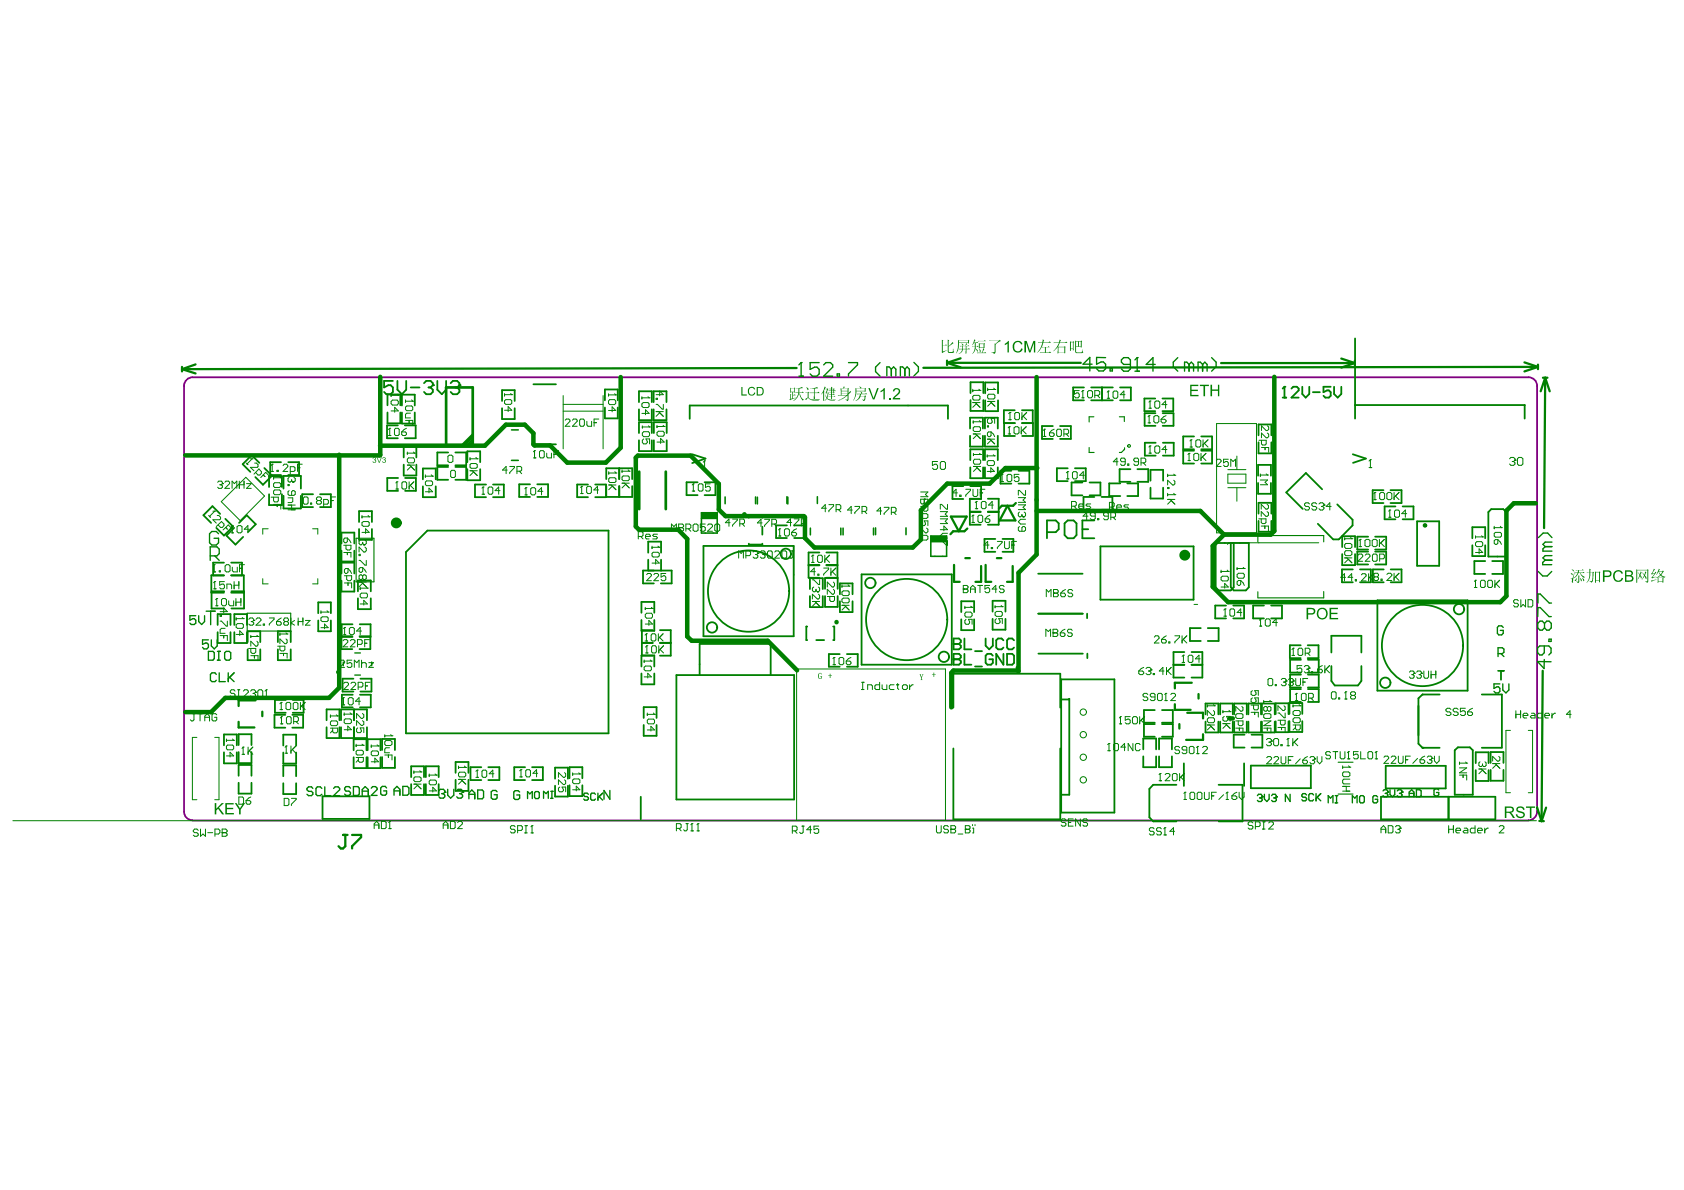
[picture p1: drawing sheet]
<svg xmlns="http://www.w3.org/2000/svg" width="297mm" height="210mm" viewBox="0 0 297 210" stroke-linecap="round" stroke-linejoin="round" font-family="sans-serif">
<path d="M34 144.7a1.51 1.51 0 0 1-1.5-1.5v-75.1a1.51 1.51 0 0 1 1.5-1.6h235.6a1.51 1.51 0 0 1 1.5 1.6v75.1a1.51 1.51 0 0 1-1.5 1.5M34 144.7h235.6" fill="none" stroke="#800080" stroke-width=".32"/>
<g fill="none" stroke="#008000" stroke-width=".18">
<path d="M46.3 93.3v.9M55.1 93.3h1v.9M139.9 96.3l.1 .2M216.6 83.6v1.6M216.8 95.7l-.3 .3M218.2 80.4v2.4M218.2 86v2.4M219.8 83.6v1.6M222 95.7h.1M46.3 102.1v.9M56.1 102.1v.9h-1M140 101.4h.1"/>
<path d="M210.6 106.6h.6M37.9 130.1h.7M37.9 141.1h.7"/>
</g>
<g fill="none" stroke="#008000" stroke-width=".32">
<path d="M68.3 75v2.3M68.3 69.6v1.9M70.6 69.6v1.9M70.9 69.6v1.9M71.2 78.8v1.9M73.2 69.6v1.9M73.3 75v2.3M73.4 78.8v1.9M77.1 79.8v2.3M82.2 79.8v2.3M88.6 72v1.9h2.2v-1.9M88.6 70.7v-1.9h2.2v1.9"/>
<path d="M106.7 68.7v1.9M106.7 71.9v1.9M109 68.7v1.9M109 71.9v1.9M112.7 69v1.9M112.7 72.2v1.9M112.7 74.5v1.9M112.7 77.7v1.9M115 69v1.9M115 72.2v1.9M115 74.5v1.9M115 77.7v1.9"/>
<path d="M115.3 69v1.9M115.3 72.2v1.9M115.3 74.5v1.9M115.3 77.7v1.9M117.6 69v1.9M117.6 72.2v1.9M117.6 74.5v1.9M117.6 77.7v1.9M121.7 71.5v2.4M167.2 71.5v2.4M171.1 76.9v1.9h2.3v-1.9M171.1 75.6v-1.9h2.3v1.9"/>
<path d="M171.2 70.6v1.9h2.3v-1.9M171.2 69.3v-1.9h2.3v1.9M173.7 73.7v1.9M173.7 76.9v1.9M173.7 79.3v1.9M173.8 67.5v1.9M173.8 70.6v1.9M176 73.7v1.9M176 76.9v1.9M176 79.3v1.9M176 67.5v1.9M176 70.6v1.9"/>
<path d="M182.2 74.6v2.3M185.7 75.2h-1.9v2.2h1.9M187 75.2h1.9v2.2h-1.9M189.3 68.3v2.3M194.4 68.3v2.3M201.9 70.3v2.2M201.9 78.1v2.3M207 70.3v2.2M207 78.1v2.3M208.7 77v2.3M208.7 79.5v2.3M213.8 77v2.3"/>
<path d="M213.8 79.5v2.3M222 78v2h2.3v-2M222 76.8v-1.9h2.3v1.9M37.5 89.3l1.3 1.3M38.2 93.1l1.3 1.4M39.5 99.2h-1.9v2.3h1.9M40.8 99.2h1.9v2.3h-1.9M42.9 94.7l-1.4 1.4M44.4 80.3l1.4 1.3M45 84.2l1.4 1.3M45.1 92.5l-1.3 1.3M47.5 87.2v1.9h2.2v-1.9"/>
<path d="M47.5 84h2.2M49.6 81.5h-1.9v2.3h1.9M50.8 81.5h2v2.3h-2M55.2 87.2h-1.9v2.2h1.9M56.5 87.2h1.9v2.2h-1.9M60.2 97.1v1.9h2.3v-1.9M60.2 95.9v-2h2.3v2M63.3 93.3v1.9h2.3v-1.9M63.3 92.1v-1.9h2.3v1.9M68.3 84.3v2.3M71.2 82v1.9M73.4 84.3v2.3"/>
<path d="M73.4 82v1.9M74.6 82.6v1.9M76.9 82.6v1.9M77.1 82.4v2.2M82.2 82.4v2.2M82.4 82.8v1.9h2.3v-1.9M82.4 81.5v-1.9h2.3v1.9M91.6 87.7h1.9M91.6 85.4h1.9M94.8 87.7h1.9M94.8 85.4h1.9M101.8 87.7h1.9"/>
<path d="M101.8 85.5h1.9M105 87.7h1.9M105 85.5h1.9M106.9 82.6v1.9M109.2 82.6v1.9M111.5 82.6v1.9M114.3 98.7v1.9h2.3v-1.9M114.3 97.5v-2h2.3v2M132.1 91.1v.2M132.1 95.9v.2M134.5 91.1v.2M134.5 92.9v1.4"/>
<path d="M134.5 95.9v.2M138.8 92.7h-1.9v2.2h1.9M140.1 92.7h1.9v2.2h-1.9M142.6 99.7h1.9M142.6 99.6h1.9M144.5 97.5h-1.9v4.4h1.9M145.8 97.5h1.9v4.4h-1.9M145.8 99.7h1.9M145.8 99.6h1.9M168 88h1.9M168 85.7h1.9M171.1 88h2"/>
<path d="M171.1 85.7h2M171.1 82.4v2h2.3v-2M171.1 81.2v-1.9h2.3v1.9M173 90.3h-1.9v2.3h1.9M173 88h-1.9v2.2h1.9M173.7 95.1v2.2M173.7 82.4v2M174.3 90.3h1.9v2.3h-1.9M174.3 88h1.9v2.2h-1.9M176 82.4v2M176.5 83v2.3M178.7 95.1v2.2"/>
<path d="M181.6 83v2.3M186.4 82.6v2.3M191.1 87.7v2.2M191.5 82.6v2.3M197.5 82.8v2.2M202.9 86v1.9h2.3v-1.9M202.9 84.8v-1.9h2.3v1.9M216 95.8h1.6M222 91.9v1.9h2.3v-1.9M222 90.6v-1.9h2.3v1.9M224.2 82v1.9M224.2 85.2v1.9"/>
<path d="M235.2 95.1h1M236.7 94.6v1.9M236.7 97.7v2M238.6 91.7v1M239 94.6v1.9M239 97.7v2M239.4 94.7v2.2M239.4 97.3v2.3M242.1 86.5v2.2M244.5 94.7v2.2M244.5 97.3v2.3M249.3 89.3v2.3"/>
<path d="M264.1 98.2h1.6M38.4 108.3v1.9M38.4 111.5v1.9M40.7 108.3v1.9M40.7 111.5v1.9M40.8 101.5h2.2v3h-2.2M40.8 104.3h2.2v3h-2.2M41.3 108.3v1.9M41.3 111.5v1.9M45.9 111.4v1.9M45.9 114.5v1.9M49 111.4v1.9"/>
<path d="M49 114.5v1.9M51.3 111.4v1.9M51.3 114.5v1.9M56.1 106.3v1.9M58.4 106.3v1.9M60.2 101.2v-2h2.3v2M60.2 102.4v1.9h2.3v-1.9M62.1 112.2h-1.9v2.3h1.9M62.2 110.1h-1.9v2.2h1.9M62.3 119.7h-1.9v2.3h1.9M63.1 104.3v-1.9h2.3v1.9M63.1 105.5v1.9h2.3v-1.9"/>
<path d="M63.4 112.2h1.9v2.3h-1.9M63.5 110.1h1.9v2.2h-1.9M63.6 119.7h1.9v2.3h-1.9M113.1 106.2v1.9M113.1 115.6v2M113.1 118.8v1.9M113.2 113.4v2.3M113.4 100.6v2.3M115.4 106.2v1.9M115.4 115.6v2M115.4 118.8v1.9M118.3 113.4v2.3"/>
<path d="M118.5 100.6v2.3M123.4 113.6v5.4M142.9 105.1v2h2.2v-2M142.9 103.9v-1.9h2.2v1.9M147 110.5h.2M147 112.9h.2M147.8 102v1.9M147.8 105.1v2M148.1 115.4h-1.9v2.2h1.9M148.2 102.9v1.9M148.2 106.1v1.9M149.4 115.4h1.9v2.2h-1.9"/>
<path d="M150.4 102.9v1.9M150.4 106.1v1.9M169.6 106.1v1.9M171.8 106.1v1.9M175.1 106v1.9M191.8 108.2v.8M191.8 115.3v.8M207 117.2h1.9M207 117.3h1.9M208.9 115h-1.9v4.5h1.9M209.9 113.1h1.9M209.9 110.8h1.9"/>
<path d="M210.2 115h1.9v4.5h-1.9M210.2 117.2h1.9M210.2 117.3h1.9M213 113.1h1.9M213 110.8h1.9M214.4 106.8v2.3M214.4 103.6l.5 .5M217.1 103.6l.5 .5M217.6 103.6l-.5 .5M219.4 106.8v2.3M220.3 103.6l-.5 .5M221 106.8v2.3"/>
<path d="M226.1 106.8v2.3M227.5 113.8v2.3M227.6 116.4v2.2M227.6 119v2.3M232.6 113.8v2.3M232.6 116.4v2.2M232.6 119v2.3M234.8 117.5v2.6l.6 .8M234.8 112.1v3M236.7 100.4v2.3M240.1 117.5v2.6l-.6 .8M240.1 112.1v3"/>
<path d="M241.8 100.4v2.3M242.2 100.4v2.3M39.5 129.6v1.9M39.5 132.7v1.9M41.8 129.6v1.9M41.8 132.7v1.9M42.1 129.5v1.9M42.1 132.7v1.9M42.1 138.1v1.9M44.4 129.5v1.9M44.4 132.7v1.9M44.4 138.1v1.9"/>
<path d="M48.4 126.1v2.3M52.2 129.6v1.9M52.2 132.7v2M52.2 138.2v1.9M53.5 126.1v2.3M57.6 125.1v1.9M57.6 128.3v1.9M59.9 125.1v1.9M59.9 128.3v1.9M60.2 128.3v1.9h2.2v-1.9M60.2 127v-1.9h2.2v1.9M62.2 122.5h-1.9v2.3h1.9"/>
<path d="M62.4 130.4v1.9M62.4 133.6v1.9M63.5 122.5h1.9v2.3h-1.9M64.6 130.4v1.9M64.6 133.6v1.9M64.7 125.1v1.9M64.7 128.3v1.9M64.8 130.4v1.9M64.8 133.6v1.9M67.1 130.4v1.9M67.1 133.6v1.9M67.4 130.3v2"/>
<path d="M67.4 133.5v1.9M69.7 130.3v2M69.7 133.5v1.9M72.5 138.3v1.9h2.3v-1.9M72.5 135.2h2.3M75.1 138.3v1.9M77.4 138.3v1.9M80.4 134.4v1.9M80.4 137.6v1.9M82.6 134.4v1.9M82.6 137.6v1.9M83 135.3v2.3"/>
<path d="M90.7 135.3v2.3M95.8 135.3v2.3M97.9 138.6v1.9h2.3v-1.9M97.9 137.4v-2h2.3v2M100.5 135.3v2M100.5 138.5v1.9M102.7 135.3v2M102.7 138.5v1.9M115.8 124.7v1.9M115.8 127.9v1.9M188.6 123.3l-.1 .1h-1.2M201.7 130.3v1.9"/>
<path d="M201.7 133.4v1.9M201.8 125.2v2.3M201.8 127.7v2.2M203.9 130.3v1.9M203.9 133.4v1.9M204.4 130.3v1.9M204.4 133.4v1.9M206.7 130.3v1.9M206.7 133.4v1.9M206.9 125.2v2.3M206.9 127.7v2.2M212.6 127.3v1.9h2.3v-1.9"/>
<path d="M212.6 126v-1.9h2.3v1.9M215.2 124.1v1.9M215.2 127.3v1.9M217.5 124.1v1.9M217.5 127.3v1.9M217.6 129.6v2.3M217.7 124.1v1.9M217.7 127.3v1.9M219.2 138.4v6.5M219.9 124.1v1.9M219.9 127.3v1.9M220.2 124.1v1.9"/>
<path d="M220.2 127.3v1.9M222.4 124.1v1.9M222.4 127.3v1.9M222.6 124.1v1.9M222.6 127.3v1.9M222.7 129.6v2.3M227.3 124.1v1.9M227.3 127.2v2M227.4 127.2v1.9M229.7 127.2v1.9M250.2 124.5v5.2M250.9 122.5h.1"/>
<path d="M260.3 135.8v2h2.3v-2M260.3 134.6v-1.9h2.3v1.9M262.9 132.7v1.9M262.9 135.8v1.9M265.2 132.7v1.9M265.2 135.8v1.9M56.9 140.5v3.9M65.2 140.5v3.9M113 140.5v4M187.2 140.2h1.4M243.6 140.5v4M258.2 140.2h1.6"/>
</g>
<g fill="none" stroke="#008000" stroke-width=".4">
<path d="M32.1 64.7v.8M83.3 78l-.4 .5M83.3 77.5l-.9 1M167 63.6v.8M239 63.6v.8M168.3 99.6v3h1M170.5 91.1l-1.4 2.6M170.6 93.2l-.5 .5h-2M173.1 99.8v2.8h-1M175.8 98.4h.8M176.7 89.2l-.5 .5M177.7 89.2l1.4 2.6"/>
<path d="M178.6 99.8v2.8h-1M179.2 88.7l-.5 .5M42.1 123.5v1M42.1 127.3v1M46.3 125.5v.8M207.2 120.4v1M207.2 124.2v1M208 127.7v.8M211.4 122.4v.8M271.5 144.8h.8"/>
</g>
<path d="M60.5 116.8v.6M65.6 116.8v.6" fill="none" stroke="#008000" stroke-width=".24"/>
<path d="M67.1 80.2l-.1 .1M112.1 92.9l.6 .5M112.5 80.4l-.4 .3M126.8 89.9l1.2 1.1M131.3 90.7h.1M162.4 90v5.2M182.8 88.2v9.6M121.2 112.3l.8 .7M147.6 109.7v.1M179.5 118.3l.2 .1M216.9 126.7h.6" fill="none" stroke="#008000" stroke-width=".8"/>
<g fill="none" stroke="#008000" stroke-width=".28">
<path d="M123.7 90.4v3.6h2.1M126.5 90.4v3.6M127.9 87.7v1.2M133.3 87.7v1.2M133.6 87.7v1.2M138.8 87.6v1.2M142.9 93.2v1.1M144.2 87.6v1.2M148.3 93.2v1.1M154.1 93.2v1.1M154.4 93.1v1.2M159.8 93.1v1.2"/>
<path d="M164.2 94.5v3.6M167 94.5v3.6h-2.1"/>
</g>
<path d="M192.1 78.9v.9h.9M192.9 73.5h-.8v.9M197.4 73.5h.9v.9M198.4 79v.3l-.6 .5h-.4M233.5 94.5v1.1M233.5 104.3v1.2" fill="none" stroke="#008000" stroke-width=".2"/>
<circle cx="250.9" cy="131.9" r=".16" fill="#008000"/>
<g fill="none" stroke="#008000" stroke-width=".32">
<path d="M239 59.7v14.1M68.3 77.3h1.9M68.3 75h1.9M68.3 72.8v1.9h2.3v-1.9M68.3 69.6h2.3M70.9 72.8v1.9h2.3v-1.9M70.9 69.6h2.3M71.2 78.8h2.2M71.4 77.3h1.9M71.4 75h1.9M77.1 79.8h1.9M80.3 79.8h1.9"/>
<path d="M94.1 78.4h4M94.1 67.8h4M106.7 73.8h2.3M106.7 68.7h2.3M112.7 79.6h2.3M112.7 74.1h2.3M112.7 69h2.3M112.7 74.5h2.3M115.3 74.1h2.3M115.3 69h2.3M115.3 79.6h2.3M115.3 74.5h2.3"/>
<path d="M121.7 71.5h45.5M173.7 78.8h2.3M173.7 79.3h2.3M173.7 73.7h2.3M173.8 72.5h2.2M173.8 67.5h2.2M177.1 74.6h1.9M179 72.4h-1.9v4.5h1.9M180.3 72.4h1.9v2.2M180.3 74.6h1.9M180.3 76.9h1.9M189.3 68.3h1.9"/>
<path d="M189.3 70.6h1.9M192.5 68.3h3.8M192.5 70.6h3.8M197.6 68.3h1.9v2.3h-1.9M201.9 72.5h1.9M201.9 70.3h1.9M201.9 78.1h1.9M203.8 72.9h-1.9v2.2h1.9M205 72.5h2M205 70.3h2M205.1 72.9h1.9v2.2h-1.9M205.1 78.1h1.9"/>
<path d="M208.7 79.3h1.9M208.7 79.5h1.9M208.7 77h1.9M211.9 79.3h1.9M211.9 79.5h1.9M211.9 77h1.9M239 71.4h29.9v2.4M37.5 89.3l-1.6 1.6 1.3 1.3M39.7 91.5l1.4 1.4-1.6 1.6M41.3 93.1l-1.4 1.4 1.6 1.6M42.2 92.2l1.3-1.3 1.6 1.6M44.4 80.3l-1.6 1.6 1.4 1.3"/>
<path d="M46.6 82.6l1.4 1.3-1.6 1.6M47.5 84v1.9M49.7 84v1.9M50 86.2v-2.2h3.1v2.2M50 87.5v2.2h3.1v-2.2M68.3 84.3h1.9M68.3 86.6h1.9M71.2 83.9h2.2M71.5 84.3h1.9M71.5 86.6h1.9M74.6 85.8v1.9h2.3v-1.9M74.6 82.6h2.3"/>
<path d="M75.4 93.6h31.9v35.8h-35.7v-32zM77.1 84.6h1.9M77.1 82.4h1.9M77.1 82.1h1.9M80.3 84.6h1.9M80.3 82.4h1.9M80.3 82.1h1.9M85.7 85.5h-1.9v2.2h1.9M87 85.5h1.9v2.2h-1.9M91.6 85.4v2.3M96.7 85.4v2.3M101.8 85.5v2.2"/>
<path d="M106.9 85.5v2.2M106.9 85.7v2h4.6v-2M106.9 82.6h4.6M109.2 85.7v2M122.1 80.1l2.3 .8-2.3 .8M123 85.1h-1.9v2.2h1.9M124.1 96.3h15.9v15.9h-15.9zM124.3 85.1h1.9v2.2h-1.9M132.1 96.1h2.4M132.1 91.1h2.4M168 85.7v2.3M173.1 85.7v2.3"/>
<path d="M173.7 97.3h1.9M173.7 95.1h1.9M173.7 84.4h2.3M176.5 85.3h1.9M176.5 83h1.9M176.8 97.3h1.9M176.8 95.1h1.9M179.7 85.3h1.9M179.7 83h1.9M186.4 82.6h1.9M186.4 84.9h1.9M189.6 82.6h1.9"/>
<path d="M189.6 84.9h1.9M190.9 85.1h-1.9v2.3h1.9M191.1 87.7h1.9M191.1 89.9h1.9M192.2 85.1h1.9v2.3h-1.9M194.1 96.4h16.4v9.4h-16.4zM194.3 87.7h1.9v2.2h-1.9M197.5 85h1.9M197.5 82.8h1.9M197.6 85.3h-1.9v2.2h1.9M198.8 85.3h1.9v2.2h-1.9M200.6 82.8h1.9v2.2h-1.9"/>
<path d="M201.9 80.4h1.9M205.1 80.4h1.9M208.7 81.8h1.9M211.9 81.8h1.9M216 95.8h-1.6v7.8M217.6 95.8v7.8M221.9 85.2v1.9h2.3M224.2 82h-2.3v1.9M232.5 92.4l2.7 2.7M233.2 86.3l-2.9-2.9-3.4 3.5 2.9 2.9M235.9 89l2.7 2.7M236.7 99.7h2.3"/>
<path d="M236.7 94.6h2.3M238.6 92.7l-2.4 2.4M238.6 80.1l2.3 .8-2.2 .7M239.4 99.6h1.9M239.4 97.3h1.9M239.4 94.7h1.9M239.4 96.9h1.9M242.1 88.7h1.9M242.1 86.5h1.9M242.6 99.6h1.9M242.6 97.3h1.9M242.6 94.7h1.9"/>
<path d="M242.6 96.9h1.9M245.3 86.5h1.9v2.2h-1.9M246.1 89.3h-1.9v2.3h1.9M247.4 91.6h1.9M247.4 89.3h1.9M250 92h3.9v7.8h-3.9zM259.7 94.9v-1.9h2.3v1.9M259.7 96.2v1.9h2.3v-1.9M262 99h-1.9v2.2h1.9M263.2 99h1.9v2.2h-1.9M264.1 98.2h-1.6v-7.9l.5-.5h2.2l.5 .5v7.9M38.4 113.4h2.3"/>
<path d="M38.4 108.3h2.3M39.5 101.5h-2.2v3h2.2M39.5 104.3h-2.2v3h2.2M41.3 108.3h2.3v1.9M43.6 111.5v1.9h-2.3M43.7 114.5v1.9h2.2M45.9 111.4h-2.2v1.9M49 116.4h2.3M49 111.4h2.3M56.1 109.4v2h2.3v-2M56.1 106.3h2.3M113.1 109.4v1.9h2.3v-1.9"/>
<path d="M113.1 115.6h2.3M113.1 106.2h2.3M113.2 115.7h1.9M113.2 113.4h1.9M113.4 100.6h1.9M113.4 102.9h1.9M115.1 111.2h-1.9v2.2h1.9M116.4 111.2h1.9v2.2h-1.9M116.4 115.7h1.9M116.4 113.4h1.9M116.6 100.6h1.9M116.6 102.9h1.9"/>
<path d="M119.3 119.1h20.8v21.9h-20.8zM123.4 113.6h12.5v5.4M142.4 110.5h-.2v2.4h.2M144 112.9h1.4M145.5 105.1v2h2.3M147.2 110.5v2.4M147.8 102h-2.3v1.9M148.2 102.9h2.2M148.2 108h2.2M152 101.3h15.9v15.9h-15.9zM169.6 109.2v2h2.2v-2M169.6 106.1h2.2"/>
<path d="M175.1 109.2v1.9h2.3v-1.9M175.1 106h2.3v1.9M183.1 108.2h7.9M183.1 101.2h7.9M183.2 115.3h7.8M187.2 119.8h9.4v23.5h-9.4zM209.9 110.8v2.3M214.4 106.8h1.9M214.4 109.1h1.9M214.9 110.8v2.3M214.9 104.1h2.2M217.1 103.6v-7.8h3.2v7.8"/>
<path d="M217.5 106.8h1.9M217.5 109.1h1.9M217.6 104.1h2.2M221 106.8h1.9M221 109.1h1.9M224.2 106.8h1.9M224.2 109.1h1.9M227.5 116.1h1.9M227.5 113.8h1.9M227.6 116.4h1.9M227.6 118.6h1.9M227.6 119h1.9"/>
<path d="M230.7 116.1h1.9M230.7 113.8h1.9M230.7 116.4h1.9M230.7 118.6h1.9M230.7 119h1.9M234.8 112.1h5.3M236.7 100.4h1.9M236.7 102.7h1.9M239.9 100.4h1.9M239.9 102.7h1.9M242.2 100.4h1.9M242.2 102.7h1.9"/>
<path d="M243 105.9h15.9v15.9h-15.9zM245.3 100.4h1.9v2.3h-1.9M39.5 134.6h2.3M39.5 129.6h2.3M42.1 136.8v-1.9h2.3v1.9M42.1 140h2.3M42.1 134.6h2.3M42.1 129.5h2.3M48.4 128.4h1.9M48.4 126.1h1.9M50 136.9v-1.9h2.2v1.9M50 138.2v1.9h2.2"/>
<path d="M50 132.7v2h2.2M50.4 123.5h-1.9v2.2h1.9M51.6 128.4h1.9M51.6 126.1h1.9M51.6 123.5h1.9v2.2h-1.9M52.2 129.6h-2.2v1.9M57.6 130.2h2.3M57.6 125.1h2.3M62.4 135.5h2.2M62.4 130.4h2.2M62.5 130.2h2.2M62.5 125.1h2.2"/>
<path d="M64.8 135.5h2.3M64.8 130.4h2.3M67.4 135.4h2.3M67.4 130.3h2.3M72.5 135.2v1.9M74.8 135.2v1.9M75.1 137.1v-1.9h2.3v1.9M80.4 139.5h2.2M80.4 134.4h2.2M83 137.6h1.9M83 135.3h1.9M86.1 135.3h2v2.3h-2"/>
<path d="M90.7 137.6h1.9M90.7 135.3h1.9M93.8 137.6h2M93.8 135.3h2M100.5 135.3h2.2M113.1 120.7h2.3M113.5 127.9v1.9h2.3M115.8 124.7h-2.3v1.9M168.2 124.8v-6h18.8v6M168.2 132v12.5h18.8v-12.5M188.6 123.3v16.9M201.7 135.3h2.2"/>
<path d="M201.7 130.3h2.2M201.8 129.9h1.9M201.8 127.7h1.9M201.8 127.5h1.9M201.8 125.2h1.9M204.4 135.3h2.3M204.4 130.3h2.3M205 129.9h1.9M205 127.7h1.9M205 127.5h1.9M205 125.2h1.9M207.5 138.4h-4.1l-.7 .7v5.1l.7 .7h4.1"/>
<path d="M208.8 134.6v4M214.9 138.4h4.3M215.2 129.2h2.3M215.2 124.1h2.3M217.6 129.6h1.9M217.6 131.9h1.9M217.7 129.2h2.2M217.7 124.1h2.2M219.4 134.6v4M220.2 129.2h2.2M220.2 124.1h2.2M220.6 135h10.6v4h-10.6z"/>
<path d="M220.8 129.6h1.9M220.8 131.9h1.9M222.6 124.1h2.3v1.9M224.9 127.3v1.9h-2.3M225 127.2v2h2.3M227.3 124.1h-2.3v1.9M227.4 125.9v-1.9h2.3v1.9M227.4 129.1h2.3M227.6 121.3h1.9M229.5 121.5h-1.9v2.3h1.9M230.7 121.5h1.9v2.3h-1.9M230.7 121.3h1.9"/>
<path d="M235.4 120.9h4.1M244.4 135.1h10.6v4h-10.6zM250.9 122.5l-.7 .7v8l.7 .7h3M251 122.5h2.9M261.4 122.5h3.5v9.4M261.4 131.9h3.5M262.9 137.7h2.3M262.9 132.7h2.3M56.9 140.5h8.3M56.9 144.4h8.3M75.1 140.2h2.3M100.5 140.4h2.2"/>
<path d="M214.9 144.9h4.3M243.6 140.5h20.2v4h-20.2M255.5 140.5v4M258.2 140.2h-1.6v-7.9l.6-.5h2.1l.5 .5v7.9"/>
</g>
<g fill="none" stroke="#008000" stroke-width=".8">
<path d="M67.1 66.5v13.7M109.5 66.5v12.5l-2.6 2.6h-6.8l-3.1-3h-2.7l-.2-.2v-2l-1.5-1.5h-3.4l-3.7 3.7h-18.5M182.8 66.5v21.7M224.8 66.5v27.2l-.7 .6h-8.2M32.7 80.3h34.3M59.8 80.2v41.1l-1.8 1.8h-18.3l-2.5 2.5h-4.5M112.1 80.7v12.2M112.5 80.4h9.3l5 4.9v4.6M112.7 93.4h6.9l1.6 1.7v17.2M128 91h13.8l.2 .2v3.7l1.7 1.7h17.3l1.4-1.4M182.8 97.8l-3.1 3.2v17.4M182.8 90.1h28.9l4.2 4.2"/>
<path d="M183 82.6h-5.6l-2.8 2.7h-7.5l-4.7 4.7M270.9 88.8h-3.9l-1.3 1.3v15l-1.1 1.1h-48l-2.7-2.7v-7.2l2-2M122 113h13.4l5.2 5.2M179.5 118.3h-11.3l-.4 .4v6.1"/>
</g>
<g fill="none" stroke="#008000" stroke-width=".4">
<path d="M32.1 65.1l2.4 .8M34.5 64.3l-2.4 .8M83.4 76.6l-1.9 1.9M83.4 77l-1.5 1.5M140.5 64.9l-108.4 .2M167 64l2.4 .8M167 64h23.6M169.4 63.2l-2.4 .8M215.4 64h23.6M236.6 63.2l2.4 .8M239 64l-2.4 .8M268.9 63.9l2.4 .8"/>
<path d="M271.3 64.3v.8M271.3 64.7l-2.4 .8M271.3 64.7l-108.4 .2M272.2 66.6h.8M272.6 66.6l-.8 2.4M272.6 66.6l.8 2.4M272.6 66.6l-.2 26.6M168.1 93.7l-.5 .5M170.3 98.4h.8M170.5 91.1h-2.8l1.4 2.6M173.9 99.6v3h.9M176.7 89.2h2"/>
<path d="M177.7 89.2l-1.4 2.6h2.8M272.1 118.3l-.2 26.5M42.1 128.3h2.8M42.1 123.5h3M207.2 125.2h2.8M207.2 120.4h3M209.4 125.7h2.8v1M212.2 129.5v1h-3M271.1 142.4l.8 2.4M272.7 142.5l-.8 2.3"/>
</g>
<g fill="none" stroke="#008000" stroke-width=".18">
<path d="M99.3 69.8v9.4M99.3 72.5h7.1M99.3 71.3h7.1M106.4 69.8v9.4M214.6 74.7h7v19.3h-7zM39 88.5l4.4-4.3 3.3 3.3-4.3 4.3zM46.3 93.3h1M140 96.5v4.9M216.6 86h3.2M216.6 85.2h3.2M216.6 82.8h3.2M216.6 83.6h3.2"/>
<path d="M216.8 95.7h15.8M46.3 103h1M140.5 118h26.3v26.7h-26.3zM34.7 130.1h-.8v11h.8M38.6 130.1v11M266.4 128.8h-.8v11h.8M269.6 128.8h.7v11h-.7M2.3 144.8h268.7"/>
</g>
<path d="M62.8 94.9h3.2v7.7h-3.2zM233.5 94.5h-11.6v1.1M43.6 108.2h7.7v3.1h-7.7zM221.9 104.4v1.1M221.9 105.5h11.6M236 134.4h2.7M236 140.1h2.7" fill="none" stroke="#008000" stroke-width=".2"/>
<path d="M78.7 68.3h4.7v10.2h-4.7zM112.7 83.2v6.6M117.4 83.2v6.6" fill="none" stroke="#008000" stroke-width=".48"/>
<path d="M62.6 115.2h1M62.6 119.1h1" fill="none" stroke="#008000" stroke-width=".24"/>
<path d="M90.2 75.8h1.2M90.2 81.2h1.2M123.7 91.4h2.8M123.7 90.4h2.8M125.8 94h.7M139 87.7v1.2M148.7 93.2v1.1M164.2 98.1h.7M164.2 94.5h2.8M164.2 95.5h2.8" fill="none" stroke="#008000" stroke-width=".28"/>
<g fill="#008000">
<path d="M164.2 94.5h2.8v1h-2.8z" fill-rule="evenodd"/>
<path d="M123.7 90.4h2.8v1h-2.8z" fill-rule="evenodd"/>
</g>
<path d="M265.2 110.7l-.3-.3h-.5l-.3 .3v1l.3 .3h.5l.3-.3v-.5h-.6M68.2 139l-.3-.3h-.5l-.2 .3v1l.2 .3h.5l.3-.3v-.5h-.5M87.7 139.7l-.3-.3h-.5l-.3 .3v1l.3 .3h.5l.3-.3v-.5h-.5" fill="none" stroke="#008000" stroke-width=".24"/>
<g fill="none" stroke="#008000" stroke-width=".18">
<path d="M89 69.4v.5M89 70.7l.2-.2h.9l.2 .2v.4l-.2 .2h-.9l-.2-.2zM89 69.6h1.3M89 72.4h1.3l-.7-.7v.9M90.1 69.4l.2 .2M90.3 69.6h.1M63.9 90.9v.5M63.9 92.2l.2-.2h.8l.2 .2v.4l-.2 .2h-.8l-.2-.2zM63.9 91.2h1.2M63.9 93.9h1.2l-.6-.6v.8M64.9 90.9l.2 .3M65.1 91.2h.1"/>
<path d="M79 80.5l.2-.2h.4l.3 .2v.9l-.3 .2h-.4l-.2-.2zM79.7 83h.4l.2 .2v.8l-.2 .2h-.4l-.2-.2v-.8zM82.9 80.7v.4M82.9 80.9h1.3M82.9 83h1.3M83.1 81.8h.8l.3 .2v.4l-.3 .2h-.8l-.2-.2v-.4zM83.3 83l.9 .9-.7-.7-.6 .7M83.9 80.7l.3 .2M84.2 80.9h.1M124 82.7h.5M124.3 81.3h.1M124.3 81.3v1.4"/>
<path d="M124.3 81.3l-.3 .2M241.5 82.5h.5M241.7 81.1h.1M241.7 81.1v1.4M241.7 81.1l-.2 .2M43.8 114.4h1.3v.6l-.2 .3h-.4l-.3-.3v-.6M44.2 112.1v.4M44.2 112.3h1.3M44.2 115.7h1.3v.8M44.9 115.7v.4M45.3 113.1l.2 .2v.4l-.2 .3h-.2l-.9-.9v.9M45.3 112.1l.2 .2"/>
<path d="M45.5 112.3h.1M56.6 107.7v.5M56.6 109l.3-.2h.8l.2 .2v.4l-.2 .2h-.8l-.3-.2zM56.6 108h1.3M56.6 110.7h1.3l-.7-.6v.8M57.7 107.7l.2 .3M57.9 108h.1M60.7 101.6h1.3v.6l-.2 .2h-.4l-.3-.2v-.6M60.7 102.8h1.3v.9M60.9 100.3h.5v.6l-.3 .3h-.2l-.2-.3v-.4zM61.4 100.3l.6 .9M61.4 102.8v.5"/>
<path d="M63.5 106.5h1.3l-.6-.6v.8M63.5 103.5v.5M63.5 104.8l.3-.2h.8l.2 .2v.5l-.2 .2h-.8l-.3-.2zM63.5 103.7h1.3M64.6 103.5l.2 .2M64.8 103.7h.1M113.8 107.1v.4M113.8 107.3h1.3M113.8 110.1h1.3l-.6-.7v.9M114.1 108.2h.8l.2 .2v.4l-.2 .2h-.8l-.3-.2v-.4zM114.9 107.1l.2 .2M115.1 107.3h.1"/>
<path d="M50.3 132.9h.4M50.5 131.6h.1M50.5 131.6v1.3M50.5 131.6l-.2 .2M51.3 131.6v1.3M51.6 132.2l.6 .7M52.2 131.6l-.9 .9M60.7 128.7h1.3l-.7-.6v.8M60.7 125.7v.5M60.7 126h1.3M60.9 126.8h.8l.3 .2v.4l-.3 .2h-.8l-.2-.2v-.4zM61.7 125.7l.3 .3"/>
<path d="M62 126h.1M63.1 128.4l-.2 .2v.4l.2 .2h.4l.2-.2-.2-.6h.7v.8M63.9 125.8l.3 .3v.4l-.3 .2h-.2l-.8-.9v.9M63.9 127.1l.3 .2v.5l-.3 .2h-.2l-.8-.9v.9M114.2 126h1.3M114.2 125.8v.4M114.2 128.8h1.3l-.7-.7v.9M114.4 126.8h.9l.2 .2v.5l-.2 .2h-.9l-.2-.2v-.5zM115.3 125.8l.2 .2M115.5 126h.1M50.1 140.8h.7l.2 .2v.9l-.2 .2h-.7zM51.4 140.8h.8v.2l-.8 .9v.2"/>
</g>
<path d="M144.5 118.8l.4-.1v.3a.24 .24 0 0 0-.4-.2 .24 .24 0 0 0-.1 .4 .34 .34 0 0 0 .4 .4v-.2l-.1-.1h.3l-.1 .4a.51 .51 0 0 1-.6-.3 .51 .51 0 0 1 .1-.6z" fill="#008000"/>
<path d="M143.3 102.3h.2l.9 .8h.2v-.8M143.3 106.1h1.3M143.5 103.5l-.2 .2v.5l.2 .2h.2l.2-.2M143.7 106.1l.9 .8M143.9 104.2l.3 .2M143.9 103.9v.3M143.9 106.3l-.6 .6M144.2 104.4h.1M144.4 103.5l.2 .2v.5l-.2 .2h-.2M144.4 104.8l.2 .2v.5l-.2 .2h-.2l-.9-.9v.9" fill="none" stroke="#008000" stroke-width=".18"/>
<path d="M146.4 118.8h.1v.4h.3h-.3v.4h-.1v-.4h-.3h.3z" fill="#008000"/>
<path d="M145.9 105.2h1.3v.7l-.2 .2h-.4l-.2-.2v-.7M147 102.7l.2 .2v.4l-.2 .2h-.2l-.9-.8v.8M147 103.9l.2 .3v.4l-.2 .2h-.2l-.9-.9v.9" fill="none" stroke="#008000" stroke-width=".18"/>
<path d="M162.2 118.9h.3l-.1 .1 .2 .4 .1-.4-.1-.1h.3l-.3 .6v.4l.1 .1h-.3l.1-.4z" fill="#008000"/>
<g fill="none" stroke="#008000" stroke-width=".18">
<path d="M171.6 68.7v.4M171.6 68.9h1.3M171.6 71h1.3M171.7 74.2v.4M171.7 74.4h1.2M171.7 76.5h1.2M171.7 80v.4M171.8 69.7h.9l.2 .2v.5l-.2 .2h-.9l-.2-.2v-.5zM171.9 75.3h.8l.2 .2v.4l-.2 .2h-.8l-.2-.2v-.4zM172 71l.9 .8M172.1 76.5l.8 .9M172.2 71.2l-.6 .6"/>
<path d="M172.3 76.7l-.6 .7M172.7 68.7l.2 .2M172.7 74.2l.2 .2M172.8 80l.2 .2M172.9 68.9h.1M172.9 74.4h.1M222.1 77.7h1.2v.6l-.2 .2h-.4l-.2-.2v-.6M222.5 78.9h1.3v.9M223.1 78.9v.4M223.5 75.1l.3 .2v.4l-.3 .2h-.2l-.8-.8v.8M223.5 76.4l.3 .2v.4l-.3 .2h-.2l-.8-.8v.8M47.8 87.7h1.3v.6l-.2 .2h-.4l-.2-.2v-.6"/>
<path d="M48.3 89h1.2v.8M48.3 84.1v.4M48.3 84.3h1.2M48.5 85.1h.8l.2 .2v.5l-.2 .2h-.8l-.2-.2v-.5zM48.5 86.4h.8l.2 .2v.5l-.2 .2h-.8l-.2-.2v-.5zM48.9 89v.4M49.3 84.1l.2 .2M49.5 84.3h.1M50.8 85.5h.2v.2h-.2zM50.8 87.8h.8v.7l-.2 .2h-.6M50.8 89.1h1.3M50.8 89.9h1.3"/>
<path d="M51 86.5l-.2 .2v.5l.2 .2h.8l.3-.2v-.5l-.5-.2-.2 .2v.7M51 84.2l-.2 .2v.4l.2 .2 .4-.2M51.4 84.8l.2 .2M51.4 84.6v.2M51.4 89.1v.8M51.6 85h.1M51.8 84.2l.3 .2v.4l-.5 .2M60.6 96.2h1.3v.6l-.2 .2h-.4l-.3-.2v-.6M60.6 97.5h1.3v.8M60.8 94.9h.5v.6l-.3 .2h-.2l-.2-.2v-.4zM61.3 94.9l.6 .8M61.3 97.5v.4"/>
<path d="M63.3 98.8h.2l.9 .9h.2v-.9M63.3 97.8h.2v.2h-.2zM63.5 95.2l-.2 .3v.4l.2 .2h.2l.3-.2M64 95.9l.2 .2M64 95.7v.2M64.2 96.1h.1M64.4 95.2l.2 .3v.4l-.2 .2h-.2M64.4 96.5l.2 .2v.4l-.2 .3h-.2l-.9-.9v.9M115 96.3v.5M115 96.5h1.3M115 99.3h1.3l-.7-.6v.8M115.2 97.4h.8l.3 .2v.5l-.3 .1h-.8l-.2-.1v-.5z"/>
<path d="M116 96.3l.3 .2M116.3 96.5h.1M162.4 86.8h1.3l-.5 .4 .5 .4h-1.3M162.4 88.1h1.3v.6l-.3 .2h-.2l-.2-.2-.4 .2-.2-.2zM162.4 89.3h1.3v.7l-.3 .2h-.4l-.2-.2v-.7M162.6 90.6h.8l.3 .2v.4l-.3 .2h-.8l-.2-.2v-.4zM162.6 91.9l-.2 .2v.4l.2 .2h.4l.2-.2-.2-.6h.7v.8M162.6 94.4h.8l.3 .2v.5l-.3 .2h-.8l-.2-.2v-.5zM162.8 89.8l-.4 .4M163 88.1h.1M163 88.1v.6M163.4 93.2l.3 .2v.4l-.3 .2h-.2l-.8-.8v.8"/>
<path d="M165.9 93.4h1.2l-.6-.6v.8M165.9 95.3h.2l.8 .9h.2v-.9M165.9 90.2h1.2l-.4 .5 .4 .4h-1.2M165.9 91.5h1.2l-.4 .5 .4 .4h-1.2M167.1 89v.8h-.2l-.8-.8h-.2v.8M167.1 94.1h-.8l-.4 .4 .4 .4h.8M171.7 80.2h1.3M171.7 82.3h1.3M171.9 81h.9l.2 .2v.4l-.2 .3h-.9l-.2-.3v-.4zM172.1 82.3l.9 .9-.7-.7-.6 .7M173 80.2h.1M222 91.5h1.3v.7l-.2 .2h-.4l-.2-.2v-.7"/>
<path d="M222.3 83.6v.4M222.3 83.8h1.3M222.3 84.7h1.3l-.5 .4 .5 .4h-1.3M222.5 92.8h1.2v.8M223.1 92.8v.4M223.3 83.6l.3 .2M223.5 89l.2 .2v.4l-.2 .2h-.2l-.8-.8v.8M223.5 90.2l.2 .2v.5l-.2 .2h-.2l-.8-.9v.9M223.6 83.8h.1M260.3 94.5v.4M260.3 94.7h1.2M260.3 97.5h1.2l-.6-.7v.9"/>
<path d="M260.5 95.5h.8l.2 .3v.4l-.2 .2h-.8l-.2-.2v-.4zM261.3 94.5l.2 .2M261.5 94.7h.1M263.6 92.8v.5M263.6 93.1h1.2M263.8 93.9h.8l.2 .2v.4l-.2 .2h-.8l-.2-.2v-.4zM263.8 95.2h.4v.6l-.2 .2h-.2l-.2-.2v-.4zM264.2 95.2l.6 .8M264.6 92.8l.2 .3M264.8 93.1h.1M38.8 108.5h.3v.2h-.3zM38.8 107.9h1.3l-.6-.7v.9"/>
<path d="M38.8 109.6h.3l.8 .8h.2v-.8M38.8 112.1h1.3v.9M39.5 112.1v.4M39.7 110.8h-.6l-.3 .3v.6h.9M41.7 109.1h1.2M41.7 110.2l.2-.2h.8l.2 .2v.4l-.2 .2h-.8l-.2-.2zM41.7 108.9v.5M41.7 111.9h1.2l-.6-.6v.8M42.7 108.9l.2 .2M42.9 109.1h.1M63.3 102.7h1.3M63.5 100.1h.5v.7l-.3 .2h-.2l-.2-.2v-.5z"/>
<path d="M63.7 102.7l.9 .8-.6-.6-.7 .6M64 101.6l.2-.2 .4 .2v.4l-.2 .2h-.2l-.2-.2M64 101.6v.4M64 101.6l-.3-.2h-.2l-.2 .2v.4l.2 .2 .5-.2M64 100.1l.6 .9M175.5 106.8v.4M175.5 107h1.3M175.8 107.8h.8l.2 .3v.4l-.2 .2h-.8l-.3-.2v-.4zM175.8 109.1l-.3 .3v.4l.3 .2h.4l.2-.2-.2-.7h.6v.9M176.6 106.8l.2 .2M176.8 107h.1M73 136v.4"/>
<path d="M73 136.2h1.3M73 138.3h1.3M73.2 137h.8l.3 .2v.5l-.3 .2h-.8l-.2-.2v-.5zM73.4 138.3l.9 .8-.7-.6-.6 .6M74 136l.3 .2M74.3 136.2h.1M75.7 136.5v.5M75.7 136.7h1.3M75.7 139.5h1.3l-.7-.6v.8M75.9 137.6h.8l.3 .2v.4l-.3 .2h-.8l-.2-.2v-.4zM76.7 136.5l.3 .2M77 136.7h.1"/>
<path d="M98.7 138.8l-.2 .2v.5l.2 .2h.4l.3-.2-.3-.7h.7v.9M99.6 137.6l.2 .2v.4l-.2 .2h-.2l-.9-.8v.8M99.6 136.3l.2 .2v.4l-.2 .2h-.2l-.9-.8v.8M101 136.3v.5M101 137.6l.2-.2h.9l.2 .2v.4l-.2 .2h-.9l-.2-.2zM101 136.5h1.3M101 139.3h1.3l-.7-.6v.8M102.1 136.3l.2 .2M102.3 136.5h.1M213 124.3v.4M213 124.5h1.2M213 127.9h1.2"/>
<path d="M213.2 126.6h.8l.2 .2v.4l-.2 .3h-.8l-.2-.3v-.4zM213.4 127.9l.8 .9-.6-.7-.6 .7M214 125.3l.2 .3v.4l-.2 .2h-.2l-.8-.9v.9M214 124.3l.2 .2M214.2 124.5h.1M215.7 125.3v.4M215.7 125.5h1.3M215.7 127.6h1.3M215.9 126.4l-.2 .2v.4l.2 .2h.4l.3-.2-.3-.6h.7v.8M216.1 127.6l.9 .9M216.3 127.8l-.6 .7M216.8 125.3l.2 .2"/>
<path d="M217 125.5h.1M222.9 123.5v.5M222.9 126.1l.2-.2h.9l.2 .2v.4l-.2 .2h-.9l-.2-.2zM222.9 123.7h1.3M222.9 128.4h1.3v.9M222.9 127.2h1.3l-1.3 .8h1.3M223.5 124.8l-.2-.2-.4 .2v.4l.2 .2h.2l.2-.2M223.5 124.8l.3-.2h.2l.2 .2v.4l-.2 .2-.5-.2M223.5 124.8v.4M223.5 128.4v.4M224 123.5l.2 .2M224.2 123.7h.1"/>
<path d="M225.4 125.8h.3l.8 .8h.2v-.8M225.4 127h1.3v.7l-.2 .2h-.5l-.2-.2v-.7M225.4 128.3h1.3v.9M226 128.3v.4M226.5 124.5l.2 .2v.4l-.2 .2h-.2l-.9-.8v.8M257.4 136.7h1.3v.9M257.4 134.4v.4M257.4 134.6h1.3M257.4 135.4h1.3l-1.3 .9h1.3M258.1 136.7v.5M258.5 134.4l.2 .2M258.7 134.6h.1"/>
<path d="M260.9 135.6h1.2M261.1 134.4l-.2 .2v.4l.2 .2h.2l.2-.2M261.3 135.6l.8 .9M261.5 135l.2 .2M261.5 134.8v.2M261.5 135.8l-.6 .7M261.7 135.2h.1M261.9 134.4l.2 .2v.4l-.2 .2h-.2M35 146.5l-.3-.3h-.4l-.2 .3v.2l.2 .2h.4l.3 .2v.2l-.3 .2h-.4l-.2-.2M35.4 146.2v1.3l.4-.4 .4 .4v-1.3M36.6 146.9h.9M37.9 147.1h.6l.3-.2v-.4l-.3-.3h-.6v1.3"/>
<path d="M39.2 146.9h.1M39.2 146.2h.6l.3 .3v.2l-.3 .2 .3 .2v.2l-.3 .2h-.6zM39.2 146.9h.6"/>
</g>
<path d="M264.2 118.3h1.1M264.2 115.3h.8l.3-.2v-.6l-.3-.2h-.8v1.5M264.8 118.3v1.6M264.8 115.3l.5 .5M227.6 140.1v1.3l-.9-1.3v1.3M238.5 141.6v-1.3l.5 .5 .4-.5v1.3M240 140.3h.4l.2 .3v.8l-.2 .2h-.4l-.2-.2v-.8zM243 140.6l-.2-.3h-.4l-.2 .3v.8l.2 .2h.4l.2-.2v-.4h-.4" fill="none" stroke="#008000" stroke-width=".24"/>
<g fill="#008000">
<path d="M37.9 141.7h.3v1l.9-1h.4l-.9 .8 .9 1.1h-.3l-.7-.9-.3 .3v.6h-.3z"/>
<path d="M39.7 141.7h1.5v.2h-1.2v.6h1.1v.2h-1.1v.7h1.3v.2h-1.6z"/>
<path d="M41.4 141.7h.3l.6 .9 .6-.9h.3l-.8 1.1v.8h-.2v-.8z"/>
</g>
<g fill="none" stroke="#008000" stroke-width=".18">
<path d="M177.8 76.5h.4M177.9 74h.4M178 75.3h.1M178 75.3v1.2M178 75.3l-.2 .2M178.1 72.8h.1M178.1 72.8v1.2M178.1 72.8l-.2 .2M178.9 75.5l.2-.2h.4l.2 .2v.8l-.2 .2h-.4l-.2-.2zM179.2 72.8h.4l.2 .2v.8l-.2 .2h-.4l-.2-.2v-.8zM180.1 75.3v1.2M180.1 76.1l.9-.8-.6 .6 .6 .6"/>
<path d="M180.3 72.8v1.2M180.5 73.4l.6 .6M181.1 72.8l-.8 .8M190.4 68.9h-.9v.6l.7-.2 .2 .2v.4l-.2 .3h-.5l-.2-.3M190.8 70.2h.4M191 68.9h.1M191 68.9v1.3M191 68.9l-.2 .2M191.8 69.1l.3-.2h.4l.2 .2v.8l-.2 .3h-.4l-.3-.3zM193.1 69.7h.6l.3-.2v-.4l-.3-.2h-.6v1.3M193.5 69.7l.5 .5M202.7 79.9h.4"/>
<path d="M202.9 78.7h.1M202.9 78.7v1.2M202.9 78.7l-.2 .2M203.7 78.9l.2-.2h.4l.3 .2v.8l-.3 .2h-.4l-.2-.2zM205.8 79.3h-.8l.6-.6v1.2M38.4 85.1l.2-.2h.4l.2 .2v.2M38.8 85.5h.2M39 85.5l.2 .2v.2l-.2 .2h-.4l-.2-.2M39.2 85.3h.1M39.2 85.3l-.2 .2M39.7 85.1l.2-.2h.4l.2 .2v.2l-.8 .8h.8M40.9 86.1v-1.2l.4 .4 .5-.4v1.2"/>
<path d="M42.2 85.5h.8M42.2 84.9v1.2M43 84.9v1.2M43.5 85.3h.8l-.8 .8h.8M47.8 83.2h.4M48 81.9h.1M48 81.9v1.3M48 81.9l-.2 .2M48.9 83h.2v.2h-.2zM49.9 82.1l.2-.2h.5l.2 .2v.2l-.9 .9h.9M51.2 83.2h.6l.2-.2v-.5l-.2-.2h-.6v1.3M52.5 82.5h.4"/>
<path d="M53.3 81.9h-.8v1.3M89.5 82.9h-.9l.7-.6v1.3M89.9 82.3h.8v.2l-.8 .9v.2M91.2 83.1h.6l.2-.2v-.4l-.2-.2h-.6v1.3M91.6 83.1l.4 .5M102.4 87.1h.4M102.6 85.8h.1M102.6 85.8v1.3M102.6 85.8l-.2 .2M103.7 85.8h.4l.2 .2v.8l-.2 .3h-.4l-.2-.3v-.8zM105.6 86.4h-.9l.7-.6v1.3M112.6 94.6h.6l.2-.2v-.4l-.2-.2h-.6v1.3"/>
<path d="M113 94.6l.4 .5M113.9 94.6h.8v-.2l-.2-.2h-.4l-.2 .2v.5l.2 .2h.4M116 94.2h-.7l-.2 .2 .2 .2h.5l.2 .3-.2 .2h-.7M122.1 86.6h.4M122.3 85.3h.1M122.3 85.3v1.3M122.3 85.3l-.2 .2M123.4 85.3h.4l.2 .2v.9l-.2 .2h-.4l-.2-.2v-.9zM125.3 85.3h-.9v.7l.7-.2 .2 .2v.4l-.2 .2h-.5l-.2-.2M128.8 92.2h-.9l.7-.6v1.2M129.2 91.6h.9v.2l-.9 .8v.2M130.5 92.4h.6l.2-.2v-.4l-.2-.2h-.6v1.2"/>
<path d="M130.9 92.4l.4 .4M139.6 92.2h-.8l.6-.7v1.3M140.1 91.5h.8v.2l-.8 .9v.2M141.3 92.4h.7l.2-.2v-.5l-.2-.2h-.7v1.3M141.8 92.4l.4 .4M143.1 99.2h.5M143.4 97.9h.1M143.4 97.9v1.3M143.4 97.9l-.3 .2M144.4 97.9h.5l.1 .2v.9l-.1 .2h-.5l-.2-.2v-.9zM145.5 97.9v1.3M145.7 98.6l.6 .6"/>
<path d="M146.3 97.9l-.8 .9M165.4 81.4h-.9v.7l.6-.2 .3 .2v.5l-.3 .2h-.4l-.2-.2M166.1 81.4h.4l.3 .2v1l-.3 .2h-.4l-.2-.2v-1zM189 89.3h.6l.2-.2v-.4l-.2-.2h-.6v1.2M189.4 89.3l.4 .4M190.3 89.3h.8v-.2l-.2-.2h-.4l-.2 .2v.4l.2 .2h.4M192.4 88.9h-.6l-.2 .2 .2 .2h.4l.2 .2-.2 .2h-.6M231 88.9l-.3-.2h-.4l-.2 .2v.2l.2 .2h.4l.3 .2v.2l-.3 .3h-.4l-.2-.3M232.3 88.9l-.3-.2h-.4l-.2 .2v.2l.2 .2h.4l.3 .2v.2l-.3 .3h-.4l-.2-.3M232.7 88.9l.2-.2h.4l.2 .2v.2M233.1 89.3h.2M233.3 89.3l.2 .2v.2l-.2 .3h-.4l-.2-.3"/>
<path d="M233.5 89.1h.1M233.5 89.1l-.2 .2M234.8 89.3h-.9l.7-.6v1.3M239.5 97.9l.2-.2h.5l.2 .2v.3l-.9 .8h.9M239.7 96.4h.4M239.9 95.1h.1M239.9 95.1v1.3M239.9 95.1l-.2 .2M240.8 95.3l.2-.2h.4l.2 .2v.9l-.2 .2h-.4l-.2-.2zM240.8 97.9l.2-.2h.4l.2 .2v.3l-.8 .8h.8M242 95.3l.3-.2h.4l.2 .2v.9l-.2 .2h-.4l-.3-.2zM242.3 97.7h.4l.2 .2v.9l-.2 .2h-.4l-.2-.2v-.9z"/>
<path d="M243.3 95.1v1.3M243.3 96l.9-.9-.6 .7 .6 .6M243.4 98.6h.6l.2-.2v-.5l-.2-.2h-.6v1.3M60 116.7l.2-.3h.4l.2 .3v.2l-.8 .8h.8M60.6 111.9h.4M60.8 110.7h.1M60.8 110.7v1.2M60.8 110.7l-.2 .2M61.6 110.9l.3-.2h.4l.2 .2v.8l-.2 .2h-.4l-.3-.2zM62.1 116.4h-.9v.7l.5-.2h.2l.2 .2v.4l-.2 .2h-.5l-.2-.2M62.5 117.7v-1.3l.4 .5 .4-.5v1.3M63.8 117.1l.2-.2h.4l.2 .2v.6"/>
<path d="M63.8 116.4v1.3M63.8 111.3h-.9l.6-.6v1.2M65 116.9h.9l-.9 .8h.9M113.9 115.2h.4M114.1 101.4l.2-.2h.4l.2 .2v.2l-.8 .8h.8M114.1 113.9h.1M114.1 113.9v1.3M114.1 113.9l-.2 .2M115.1 113.9h.5l.2 .2v.9l-.2 .2h-.5l-.2-.2v-.9zM115.3 101.4l.2-.2h.5l.2 .2v.2l-.9 .8h.9M116.2 113.9v1.3M116.2 114.8l.8-.9-.6 .6 .6 .7"/>
<path d="M117.4 101.2h-.8v.6l.4-.2h.2l.2 .2v.4l-.2 .2h-.4l-.2-.2M215.9 108.7h.4M216.1 107.4h.1M216.1 107.4v1.3M216.1 107.4l-.2 .2M217.1 107.4h.5l.2 .2v.9l-.2 .2h-.5l-.2-.2v-.9zM219 108h-.8l.6-.6v1.3M223.9 119.7h.4l.2 .2v.8l-.2 .2h-.4l-.2-.2v-.8zM226 119.9l.2-.2h.4l.2 .2v.2M227.3 119.9l.2-.2h.4l.2 .2v.2M227.9 115.6h.4M228.1 114.3h.1"/>
<path d="M228.1 114.3v1.3M228.1 114.3l-.2 .3M228.6 119.7v1l.2 .2h.4l.2-.2v-1M229.2 114.3h.4l.2 .3v.8l-.2 .2h-.4l-.2-.2v-.8zM229.6 117.4h-.8v.6l.4-.2h.2l.2 .2v.5l-.2 .2h-.4l-.2-.2M230.1 117.6l.2-.2h.4l.2 .2v.2M230.2 115.2h.7l.2-.2v-.4l-.2-.3h-.7v1.3M230.5 118h.2M230.7 119.7h-.9v1.2M230.7 115.2l.4 .4M230.7 118l.2 .2v.3l-.2 .2h-.4l-.2-.2M230.9 117.8h.1"/>
<path d="M230.9 117.8l-.2 .2M231.3 118.5h.2v.2h-.2zM232.4 118h.6l.2 .2v.3l-.2 .2h-.4l-.2-.2zM233.2 117.4l-.4 .2-.4 .4M233.7 117.4v1.3M233.9 118l.6 .7M234.5 117.4l-.8 .8M237.3 101.8h-.8l.6-.6v1.3M238.6 101.8h-.8l.6-.6v1.3M239.1 102.2h.2v.3h-.2zM240.1 101.4l.2-.2h.5l.2 .2v.2l-.9 .9h.9M241.4 101.2v1.3"/>
<path d="M241.6 101.8l.6 .7M242.2 101.2l-.8 .8M242.5 101.8l-.2-.3v-.2l.2-.2h.5l.2 .2-.2 .5M242.5 101.8l-.2 .2 .2 .4h.5l.2-.2v-.2l-.2-.2M242.5 101.8h.5M243.6 102.2h.2v.2h-.2zM244.6 101.3l.3-.2h.4l.2 .2v.2l-.9 .9h.9M245.9 101.1v1.3M245.9 102l.9-.9-.7 .7 .7 .6M34 125.9h.4M34.2 125.9v1.1l-.2 .2h-.2l-.2-.2M34.9 125.9h.8"/>
<path d="M35.3 125.9v1.3M36.1 127.2v-.9l.5-.4 .4 .4v.9M36.1 126.5h.9M38.2 126.1l-.2-.2h-.4l-.2 .2v.9l.2 .2h.4l.2-.2v-.5h-.4M49.4 125.2h.4M49.5 127.7h.4M49.6 123.9h.1M49.6 123.9v1.3M49.6 123.9l-.2 .2M49.6 126.4h.1M49.6 126.4v1.3M49.6 126.4l-.1 .2"/>
<path d="M50.6 123.9h.5l.2 .2v.9l-.2 .2h-.5l-.2-.2v-.9zM50.7 126.4h.5l.2 .2v.9l-.2 .2h-.5l-.2-.2v-.9zM51.8 127.3h.6l.2-.3v-.4l-.2-.2h-.6v1.3M51.9 123.9h.5l.2 .2v.9l-.2 .2h-.5l-.2-.2v-.9zM52.2 127.3l.4 .4M53 123.9v1.3M53 124.8l.8-.9-.6 .6 .6 .7M60.4 124.3h.4M60.6 123.1h.1M60.6 123.1v1.2M60.6 123.1l-.2 .2M60.6 120.6l.2-.2h.5l.2 .2v.2l-.9 .8h.9"/>
<path d="M61.4 123.3l.3-.2h.4l.2 .2v.8l-.2 .2h-.4l-.3-.2zM61.9 120.6l.2-.2h.4l.2 .2v.2l-.8 .8h.8M63.2 121.2h.6l.2-.2v-.4l-.2-.2h-.6v1.2M63.6 123.7h-.9l.6-.6v1.2M64.4 121h.4M65.3 120.4h-.9v1.2M83.9 137.1h.5M84.2 135.8h.1M84.2 135.8v1.3M84.2 135.8l-.3 .2M85.2 135.8h.5l.2 .2v.9l-.2 .2h-.5l-.2-.2v-.9zM87.1 136.5h-.8l.6-.7v1.3"/>
<path d="M91.7 137h.4M91.9 135.8h.1M91.9 135.8v1.2M91.9 135.8l-.2 .2M92.9 135.8h.5l.2 .2v.8l-.2 .2h-.5l-.2-.2v-.8zM94.8 136.4h-.8l.6-.6v1.2M204.4 137.7h.5M204.6 136.4h.1M204.6 136.4v1.3M204.6 136.4l-.2 .2M205.5 136.6l.2-.2h.5l.2 .2v.3l-.9 .8h.9M207 136.4h.4l.2 .2v.9l-.2 .2h-.4l-.2-.2v-.9z"/>
<path d="M208.1 136.4v1.3M208.3 137.1l.6 .6M208.9 136.4l-.8 .9M224.9 120.7h.2v.2h-.2zM226.4 120.3h.2M226.6 120.3l.2 .2v.2l-.2 .2h-.4l-.2-.2M226.8 120.1h.1M226.8 120.1l-.2 .2M227.7 120.3h.2M227.9 120.3l.2 .2v.2l-.2 .2h-.4l-.2-.2M228.1 120.1h.1M228.1 120.1l-.2 .2"/>
<path d="M229.8 120.3h.4M66 146.2v-.9l.4-.4 .4 .4v.9M66 145.5h.8M67.3 144.9h.6l.2 .2v.9l-.2 .2h-.6zM68.5 146.2h.5M68.7 144.9h.1M68.7 144.9v1.3M68.7 144.9l-.2 .2M78.2 145.5h.8M78.2 146.2v-.9l.4-.4 .4 .4v.9M79.4 144.9h.7l.2 .2v.9l-.2 .2h-.7zM80.7 145.1l.2-.2h.5l.2 .2v.2l-.9 .9h.9"/>
<path d="M90.9 145.8l-.2-.2h-.5l-.2 .2v.3l.2 .2h.5l.2 .2v.2l-.2 .2h-.5l-.2-.2M91.3 146.5h.6l.2-.2v-.5l-.2-.2h-.6v1.3M92.6 145.6h.4M92.6 146.9h.4M92.8 145.6v1.3M93.6 146.9h.4M93.8 145.6h.1M93.8 145.6v1.3M93.8 145.6l-.2 .2M139.8 146.6h.6l.2-.2v-.5l-.2-.2h-.6v1.3M140.2 146.6l.4 .4M141.5 145.7h.4"/>
<path d="M141.7 145.7v1.1l-.2 .2h-.3l-.2-.2M143.1 146.4h-.8l.6-.7v1.3M144.4 145.7h-.8v.7l.4-.2h.2l.2 .2v.4l-.2 .2h-.4l-.2-.2M203.6 146.2l-.2-.2h-.5l-.2 .2v.2l.2 .2h.5l.2 .2v.3l-.2 .2h-.5l-.2-.2M204.8 146.2l-.2-.2h-.4l-.2 .2v.2l.2 .2h.4l.2 .2v.3l-.2 .2h-.4l-.2-.2M205.3 147.3h.4M205.5 146h.1M205.5 146v1.3M205.5 146l-.2 .2M207.2 146.6h-.8l.6-.6v1.3M243.6 146.3h.8M243.6 146.9v-.8l.4-.5 .4 .5v.8"/>
<path d="M244.9 145.6h.6l.2 .2v.9l-.2 .2h-.6zM246.1 145.8l.2-.2h.5l.2 .2v.3M246.6 146.3h.2M246.8 146.3l.2 .2v.2l-.2 .2h-.5l-.2-.2M247 146.1h.1M247 146.1l-.2 .2"/>
</g>
<g fill="none" stroke="#008000" stroke-width=".24">
<path d="M61.8 139l-.3-.2h-.5l-.2 .2v.3l.2 .2h.5l.3 .3v.3l-.3 .2h-.5l-.2-.2M62.3 138.8h.8l.3 .2v1.1l-.3 .2h-.8zM63.9 139.5h1.1M65.5 139l.2-.2h.5l.3 .2v.3l-1 1h1M77.4 139.5l.3-.3h.5l.3 .3v.2M77.9 140h.3M78.2 140l.3 .3v.2l-.3 .3h-.5l-.3-.3M78.5 139.7h.1M78.5 139.7l-.3 .3M79 139.2v1.1l.5 .5 .5-.5v-1.1M80.6 139.5l.2-.3h.5l.3 .3v.2M81.1 140h.2"/>
<path d="M81.3 140l.3 .3v.2l-.3 .3h-.5l-.2-.3M81.6 139.7h.1M81.6 139.7l-.3 .3M91.7 139.7l-.3-.2h-.5l-.3 .2v1.1l.3 .2h.5l.3-.2v-.6h-.6M94.5 139.6h.4l.2 .2v.9l-.2 .2h-.4l-.2-.2v-.9zM105.5 139.9v1.2M107.6 139.4v1.6l-1.1-1.6v1.6M244 139.5l.1-.2h.5l.2 .2v.2M244.3 139.9h.3M244.6 139.9l.2 .2v.2l-.2 .2h-.5l-.1-.2M244.8 139.7h.1M244.8 139.7l-.2 .2"/>
<path d="M245.2 139.3v.8l.4 .4 .4-.4v-.8M246.5 139.5l.2-.2h.4l.2 .2v.2M246.9 139.9h.2M247.1 139.9l.2 .2v.2l-.2 .2h-.4l-.2-.2M247.3 139.7h.1M247.3 139.7l-.2 .2M253.8 139.3l-.2-.2h-.4l-.3 .2v.9l.3 .2h.4l.2-.2v-.4h-.4M63.9 140.3v-1l.5-.5 .6 .5v1M93.1 140.9v-1.3l.4 .4 .4-.4v1.3M103.8 140.1l-.2-.2h-.4l-.2 .2v.2l.2 .2h.4l.2 .2v.2l-.2 .2h-.4l-.2-.2M105 140.1l-.2-.2h-.4l-.2 .2v.8l.2 .2h.4l.2-.2M105.5 140.7l.8-.8-.6 .6 .6 .6"/>
</g>
<g fill="#008000">
<path d="M267.6 142.4l.6-.1a.61 .61 0 0 1 .7 .6h-.2a.48 .48 0 0 0-.5-.4 .48 .48 0 0 0-.5 .4l.8 .3a.58 .58 0 0 1 .5 .7 .58 .58 0 0 1-.8 .4h-.1a.68 .68 0 0 1-.7-.7h.2l.1 .3 .4 .1a.38 .38 0 0 0 .6-.2 .38 .38 0 0 0-.5-.4l-.3-.1a.54 .54 0 0 1-.3-.9z"/>
<path d="M269.2 142.3h1.6v.2h-.7v1.8h-.3v-1.8h-.6z"/>
<path d="M265.4 142.3h1.1a.56 .56 0 0 1 .6 .5 .56 .56 0 0 1-.6 .6l.3 .2 .4 .7h-.3l-.4-.7-.4-.2h-.4v.9h-.3zM265.7 142.5v.7l.7-.1a.33 .33 0 0 0 .4-.3 .33 .33 0 0 0-.5-.3z"/>
</g>
<g fill="none" stroke="#008000" stroke-width=".18">
<path d="M36.8 90.9l.3 .3M37.6 90.2h.3M37.8 99.6h.1M37.8 99.6v1.3M37.8 99.6l-.2 .2M37.9 90.2h.1M37.9 90.2l-.9 .9M38.3 90.9h.3l.3 .3v.3l-.2 .2h-1.1l.6 .6M38.5 92.6l.4 .4h.3l.3-.3v-.3l-.4-.4-.9 .9M39.8 93l.5-.4 .6 .6M39.8 93l.3 .4M39.8 93l-.5 .5"/>
<path d="M39.9 99.6h.4l.3 .2v.9l-.3 .2h-.4l-.2-.2v-.9zM40.8 94h.4M41 92.7h.1M41 92.7v1.3M41 92.7l-.2 .2M41.8 92.9l.3-.2h.3l.3 .2v.9l-.3 .2h-.3l-.3-.2zM43.1 99.6h-.9v1.3M44 93.4h-.9l.6-.7v1.3M37.6 100.9h.4M37.7 103.9h.4M37.9 102.6h.1M37.9 102.6v1.3"/>
<path d="M37.9 102.6l-.2 .2M38 106.9h.4M38.2 105.6h.1M38.2 105.6v1.3M38.2 105.6l-.2 .2M38.7 100.7h.2v.2h-.2zM39.1 105.8l.2-.2h.4l.2 .2v.8l-.2 .3h-.4l-.2-.3zM39.6 102.6h-.9v.6l.7-.2 .2 .2v.5l-.2 .2h-.5l-.2-.2M40 103.9v-.9h.7l.2 .2v.7M40.3 106v.6l.3 .3h.6v-.9M41 100v.7l.2 .2h.7v-.9M41.3 102.6v1.3"/>
<path d="M41.3 103.2h.8M41.6 105.6v1.3M41.6 106.2h.9M42.1 102.6v1.3M42.2 100.2h.5M42.5 105.6v1.3M49 114h1.2v.6l-.2 .2h-.4l-.2-.2v-.6M49.4 111.6v.5M49.4 111.8h1.2M49.4 115.3h1.2v.8M50 115.3v.4M50.4 112.7l.2 .2v.4l-.2 .2h-.2l-.8-.8v.8"/>
<path d="M50.4 111.6l.2 .2M50.6 111.8h.1M60.5 113l.2-.2h.4l.2 .2v.3l-.8 .8h.8M61.8 113l.2-.2h.4l.2 .2v.3l-.8 .8h.8M63.1 113.7h.6l.2-.2v-.5l-.2-.2h-.6v1.3M64.3 113.5h.4M65.2 112.8h-.9v1.3M39.9 130.3v.5M39.9 130.6h1.3M39.9 133.3h1.3l-.6-.6v.8M40.1 131.4h.9l.2 .2v.5l-.2 .2h-.9l-.2-.2v-.5zM41 130.3l.2 .3"/>
<path d="M41.2 130.6h.1M42.7 133.1h.4M42.9 131.8h.1M42.9 131.8v1.3M42.9 131.8l-.2 .2M43.8 131.8v1.3M43.8 132.7l.8-.9-.6 .6 .6 .7M58.3 126.1v.4M58.3 126.3h1.3M58.3 128.4h1.3v.7l-.3 .2h-.4l-.2-.2v-.7M58.5 127.2h.8l.3 .2v.4l-.3 .2h-.8l-.2-.2v-.4zM58.7 128.8l-.4 .5"/>
<path d="M59.3 126.1l.3 .2M59.6 126.3h.1M62.8 131.3v.4M62.8 131.5h1.3M62.8 133.6h1.3v.7l-.2 .1h-.4l-.3-.1v-.7M63 132.3h.9l.2 .2v.5l-.2 .2h-.9l-.2-.2v-.5zM63.2 134l-.4 .4M63.9 131.3l.2 .2M64.1 131.5h.1M65.5 131.4v.4M65.5 131.6h1.3M65.5 134.4h1.3l-.7-.7v.9"/>
<path d="M65.7 132.5h.8l.3 .2v.4l-.3 .2h-.8l-.2-.2v-.4zM66.5 131.4l.3 .2M66.8 131.6h.1M67.9 133.2h1.2v.9M67.9 129.6v.4M67.9 129.8h1.2M68.1 130.6h.8l.2 .3v.4l-.2 .2h-.8l-.2-.2v-.4zM68.5 133.2v.4M68.7 131.9h-.6l-.2 .2v.7h.8M68.9 129.6l.2 .2M69.1 129.8h.1M42.1 140.6h.7l.2 .2v.8l-.2 .3h-.7z"/>
<path d="M43.4 141.2h.6l.2 .2v.2l-.2 .3h-.4l-.2-.3zM44.2 140.6l-.8 .6"/>
</g>
<g fill="none" stroke="#008000" stroke-width=".24">
<path d="M38.5 94.1l-.3-.4h-.8l-.4 .4v1.6l.4 .4h.8l.3-.4v-.8h-.7M34.5 108.6h-1v.8l.5-.3h.3l.2 .3v.5l-.2 .3h-.6l-.2-.3M35 108.6v1l.6 .6 .5-.6v-1M36.4 107.8h1.6M36.8 112.9h-1.1v.8l.5-.3h.3l.3 .3v.5l-.3 .3h-.5l-.3-.3M36.8 114.9h.8l.2 .2v1.1l-.2 .2h-.8zM37.2 107.8v2.4M37.3 112.9v1l.5 .6 .5-.6v-1M38.2 119l-.3-.3h-.5l-.3 .3v1l.3 .2h.5l.3-.2M38.4 116.4h.5M38.4 114.9h.5M38.6 114.9v1.5"/>
<path d="M38.7 118.7v1.5h1M39.6 115.1l.3-.2h.5l.3 .2v1.1l-.3 .2h-.5l-.3-.2zM40.3 118.7v1.5M40.5 119.5l.8 .7M41.3 118.7l-1 1"/>
</g>
<g fill="#008000">
<path d="M65.8 80.7h.1a.25 .25 0 0 1 .4 0 .25 .25 0 0 1-.1 .4l.1 .1a.31 .31 0 0 1-.2 .5 .31 .31 0 0 1-.4-.3h.1a.19 .19 0 0 0 .3 .1 .19 .19 0 0 0 .1-.2 .19 .19 0 0 0-.2-.1v-.2a.18 .18 0 0 0 .2-.1 .18 .18 0 0 0-.2-.2 .18 .18 0 0 0-.2 .2h-.1z"/>
<path d="M66.4 80.6h.2l.3 .9 .3-.9h.2l-.4 1h-.2z"/>
<path d="M67.6 80.7a.25 .25 0 0 1 .4 0 .25 .25 0 0 1-.1 .4 .3 .3 0 0 1 0 .5 .3 .3 0 0 1-.5-.2h.2a.2 .2 0 0 0 .2 .2 .2 .2 0 0 0 .1-.3 .2 .2 0 0 0-.2-.1v-.2a.17 .17 0 0 0 .2-.1 .17 .17 0 0 0-.2-.2 .17 .17 0 0 0-.1 .2h-.2z"/>
</g>
<g fill="none" stroke="#008000" stroke-width=".18">
<path d="M69 69.5v.4M69 69.7h1.3M69 72.5h1.3l-.7-.7v.9M69.2 70.6h.9l.2 .2v.4l-.2 .2h-.9l-.2-.2v-.4zM70.1 69.5l.2 .2M70.3 69.7h.1M71.8 79.7v.4M71.8 79.9h1.3M72.9 79.7l.2 .2M73.1 79.9h.1M99.7 74.1l.2-.2h.4l.2 .2v.2l-.8 .9h.8M101 74.1l.2-.2h.4l.2 .2v.2l-.8 .9h.8"/>
<path d="M102.4 73.9h.5l.2 .2v.9l-.2 .2h-.5l-.2-.2v-.9zM103.5 74.3v.7l.2 .2h.7v-.9M104.8 74.6h.4M105.6 73.9h-.8v1.3M107.3 69.5v.4M107.3 69.7h1.3M107.3 72.4h1.3l-.6-.6v.8M107.5 70.5h.9l.2 .2v.4l-.2 .3h-.9l-.2-.3v-.4zM108.4 69.5l.2 .2M108.6 69.7h.1M113.3 75.1v.4M113.3 75.3h1.3"/>
<path d="M113.5 76.1h.9l.2 .3v.4l-.2 .2h-.9l-.2-.2v-.4zM113.5 77.4l-.2 .3v.4l.2 .2h.4l.3-.2-.3-.7h.7v.9M114.4 75.1l.2 .2M114.6 75.3h.1M115.9 75v.4M115.9 75.2h1.3M115.9 78h1.3l-.7-.7v.9M116.1 76.1h.9l.2 .2v.4l-.2 .2h-.9l-.2-.2v-.4zM117 75l.2 .2M117.2 75.2h.1M71.8 82h1.3M72 80.8h.9l.2 .2v.4l-.2 .2h-.9l-.2-.2v-.4z"/>
<path d="M72.3 82l.8 .9-.6-.6-.7 .6M85 87.2h.5M85.2 85.9h.1M85.2 85.9v1.3M85.2 85.9l-.2 .2M86.3 85.9h.4l.2 .2v.8l-.2 .3h-.4l-.2-.3v-.8zM88.2 86.5h-.9l.7-.6v1.3M92.6 87.3h.4M92.8 86h.1M92.8 86v1.3M92.8 86l-.2 .2M93.6 86.2l.2-.2h.4l.3 .2v.9l-.3 .2h-.4l-.2-.2z"/>
<path d="M95.8 86.7h-.9l.6-.7v1.3M137.3 94.5h.4M137.5 93.3h.1M137.5 93.3v1.2M137.5 93.3l-.2 .2M138.4 93.5l.2-.2h.4l.2 .2v.8l-.2 .2h-.4l-.2-.2zM139.6 93.9h.7l.2 .2v.2l-.2 .2h-.4l-.3-.2zM140.5 93.3l-.4 .2-.5 .4M150.3 90h-.8l.6-.7v1.3M150.8 89.3h.8v.3l-.8 .8v.2M152.1 90.2h.6l.2-.2v-.4l-.2-.3h-.6v1.3M152.5 90.2l.4 .4"/>
<path d="M155.5 90.1h-.8l.6-.6v1.3M156 89.5h.8v.2l-.8 .9v.2M157.2 90.4h.7l.2-.3v-.4l-.2-.2h-.7v1.3M157.6 90.4l.5 .4M113.6 117.7l.3-.2h.8l.2 .2v.4l-.2 .2h-.8l-.3-.2zM113.6 116.4v.4M113.6 116.6h1.3M113.6 119.4h1.3l-.6-.6v.8M113.8 113.1h.4M114 111.8h.1M114 111.8v1.3M114 111.8l-.2 .2"/>
<path d="M114.7 116.4l.2 .2M114.9 116.6h.1M115.1 111.8h.4l.2 .2v.9l-.2 .2h-.4l-.2-.2v-.9zM116.1 111.8v1.3M116.1 112.7l.9-.9-.7 .6 .7 .7M148.5 104.4l.2-.2h.9l.2 .2v.5l-.2 .2h-.9l-.2-.2zM148.5 103.1v.5M148.5 105.7l.2-.2h.9l.2 .2v.4l-.2 .2h-.9l-.2-.2zM148.5 103.4h1.3M148.5 106.8h1.3M148.9 106.8l.9 .8M149.1 107l-.6 .6"/>
<path d="M149.6 103.1l.2 .3M149.8 103.4h.1"/>
</g>
<path d="M164.7 118.6h.1v.4h.3h-.3v.4h-.1v-.4h-.3h.3z" fill="#008000"/>
<g fill="none" stroke="#008000" stroke-width=".18">
<path d="M68.5 76.8h.4M68.7 75.5h.1M68.7 75.5v1.3M68.7 75.5l-.2 .2M69.8 75.5h.4l.2 .2v.9l-.2 .2h-.4l-.2-.2v-.9zM70.9 76.2h.6l.2 .2v.2l-.2 .2h-.4l-.2-.2zM71.5 70.5v.5M71.5 71.8l.3-.2h.8l.2 .2v.4l-.2 .2h-.8l-.3-.2zM71.5 70.8h1.3M71.5 74.2h1.3v.8M71.7 75.5l-.8 .7M72.2 74.2v.4"/>
<path d="M72.4 72.9h-.6l-.3 .2v.6h.9M72.6 70.5l.2 .3M72.8 70.8h.1M113.2 70v.4M113.2 70.2h1.3M113.2 72.9h1.3l-.6-.6v.9M113.5 71h.8l.2 .2v.4l-.2 .3h-.8l-.3-.3v-.4zM114.3 70l.2 .2M114.5 70.2h.1M115.7 71.3h.3l.8 .9h.2v-.9M115.7 69.6h1.3l-.6-.6v.8M115.7 70.3h.3v.2h-.3z"/>
<path d="M115.7 72.6h1.3M116.2 72.6l.8 .8M116.4 72.8l-.7 .6M174.2 75.1h.2v.2h-.2zM174.2 77.5h1.2M174.2 68.5v.4M174.2 68.7h1.3M174.2 70.8h1.3M174.4 73.8l-.2 .2v.5l.2 .2h.4l.2-.2-.2-.7h.6v.9M174.4 76.2h.4v.6l-.2 .2h-.2l-.2-.2v-.4zM174.4 69.5h.9l.2 .2v.5l-.2 .2h-.9l-.2-.2v-.5zM174.6 77.5l.8 .8"/>
<path d="M174.6 70.8l.9 .8M174.8 76.2l.4 .4 .2 .4M174.8 77.7l-.6 .6M174.8 71l-.6 .6M175.3 68.5l.2 .2M175.5 68.7h.1M184 77h.5M184.2 75.7h.1M184.2 75.7v1.3M184.2 75.7l-.2 .2M185.1 76.3h.6l.2 .2v.2l-.2 .3h-.4l-.2-.3zM185.9 75.7l-.4 .2-.4 .4"/>
<path d="M186.6 75.7h.4l.2 .2v.8l-.2 .3h-.4l-.2-.3v-.8zM187.7 76.5h.6l.2-.2v-.4l-.2-.2h-.6v1.3M188.1 76.5l.4 .5M195.3 70.3h.4M195.5 69h.1M195.5 69v1.3M195.5 69l-.2 .2M196.5 69h.5l.2 .2v.8l-.2 .3h-.5l-.2-.3v-.8zM198.4 69.6h-.8l.6-.6v1.3M202.5 74.6h.4M202.7 72h.4M202.7 73.3h.1"/>
<path d="M202.7 73.3v1.3M202.7 73.3l-.2 .2M202.9 70.7h.1M202.9 70.7v1.3M202.9 70.7l-.2 .2M203.5 73.5l.3-.2h.4l.2 .2v.9l-.2 .2h-.4l-.3-.2zM203.7 70.9l.2-.2h.4l.3 .2v.9l-.3 .2h-.4l-.2-.2zM204.8 74h.6l.3 .2v.2l-.3 .2h-.4l-.2-.2zM205.7 73.3l-.5 .2-.4 .5M205.8 71.4h-.8l.6-.7v1.3M53.7 87.7h.4l.2 .2v.8l-.2 .2h-.4l-.2-.2v-.8zM54.8 88.7h.2v.2h-.2z"/>
<path d="M56.1 88.3l-.3-.2v-.2l.3-.2h.4l.2 .2v.2l-.2 .2M56.1 88.3l-.3 .2v.2l.3 .2h.4l.2-.2v-.2l-.2-.2M56.1 88.3h.4M57.1 88.9h.6l.2-.2v-.4l-.2-.2h-.6v1.3M58.4 88.3h.4M59.2 87.7h-.8v1.2M69.8 86.3h.5M70 85h.1M70 85v1.3M70 85l-.2 .2M71.1 85h.4l.2 .2v.9l-.2 .2h-.4l-.2-.2v-.9zM72.2 85v1.3"/>
<path d="M72.4 85.6l.6 .7M73 85l-.8 .8M75 83.8v.4M75 84h1.3M75 86.7h1.3l-.6-.6v.8M75.2 84.8h.9l.2 .2v.5l-.2 .2h-.9l-.2-.2v-.5zM76.1 83.8l.2 .2M76.3 84h.1M107.4 83.2v.4M107.4 83.4h1.2M107.4 85.5h1.2M107.6 84.3h.8l.2 .2v.4l-.2 .2h-.8l-.2-.2v-.4z"/>
<path d="M107.8 85.5l.8 .9M108 85.7l-.6 .7M108.4 83.2l.2 .2M108.6 83.4h.1M109.7 82.9v.4M109.7 83.1h1.3M109.7 85.2h1.3M109.9 84h.9l.2 .2v.4l-.2 .2h-.9l-.2-.2v-.4zM110.2 85.2l.8 .9M110.4 85.4l-.7 .7M110.8 82.9l.2 .2M111 83.1h.1"/>
<path d="M130.3 98.4v-1.2l.4 .4 .4-.4v1.2M131.6 98h.6l.2-.2v-.4l-.2-.2h-.6v1.2M132.8 97.4l.2-.2h.5l.2 .2v.2M133.3 97.8h.2M133.5 97.8l.2 .2v.2l-.2 .2h-.5l-.2-.2M133.7 97.6h.1M133.7 97.6l-.2 .2M134.1 97.4l.2-.2h.4l.2 .2v.2M134.4 92.2h-.8l.6-.6v1.3M134.5 97.8h.2M134.7 97.8l.2 .2v.2l-.2 .2h-.4l-.2-.2M134.9 91.6h.8v.2l-.8 .9v.2"/>
<path d="M134.9 97.6h.1M134.9 97.6l-.2 .2M135.6 97.2h.4l.2 .2v.8l-.2 .2h-.4l-.2-.2v-.8zM136.1 92.4h.7l.2-.2v-.4l-.2-.2h-.7v1.3M136.6 92.4l.4 .5M136.7 97.4l.2-.2h.4l.2 .2v.2l-.8 .8h.8M137.9 97.2h.7l.2 .2v.8l-.2 .2h-.7zM139.6 97.2h.4M139.8 97.2v1l-.2 .2h-.2l-.2-.2M171.4 92.2h.5M171.6 90.9h.1M171.6 90.9v1.3"/>
<path d="M171.6 90.9l-.2 .2M172 89.7h.5M172.2 88.5h.1M172.2 88.5v1.2M172.2 88.5l-.2 .2M172.7 90.9h.4l.2 .2v.8l-.2 .3h-.4l-.2-.3v-.8zM173.3 88.5h.4l.2 .2v.8l-.2 .2h-.4l-.2-.2v-.8zM173.8 91.5h.6l.2 .2v.2l-.2 .3h-.4l-.2-.3zM174.1 80.2v.4M174.1 80.4h1.3M174.1 83.2h1.3l-.6-.7v.9M174.3 81.2h.9l.2 .3v.4l-.2 .2h-.9l-.2-.2v-.4z"/>
<path d="M174.4 96.1h-.8l.6-.6v1.3M174.6 90.9l-.4 .2-.4 .4M174.8 96.6h.3v.2h-.3zM175.2 89.1h-.8l.6-.6v1.2M175.2 80.2l.2 .2M175.4 80.4h.1M175.9 95.5h.9v.2l-.9 .9v.2M176.6 84.9h.4M176.8 83.7h.1M176.8 83.7v1.2M176.8 83.7l-.2 .2M177.2 95.5v1.1l.2 .2h.4l.2-.2v-1.1"/>
<path d="M177.8 83.7h.5l.2 .2v.8l-.2 .2h-.5l-.2-.2v-.8zM178.5 96.1h.4M179.3 95.5h-.8v1.3M179.6 87.8h1.3l-.4 .4 .4 .4h-1.3M179.6 89h1.3l-.4 .5 .4 .4h-1.3M179.7 83.7h-.8v.6l.4-.2h.2l.2 .2v.4l-.2 .2h-.4l-.2-.2M179.8 92.9l-.2 .2v.4l.2 .2h.9l.2-.2v-.4l-.2-.2h-.2l-.2 .2v.6M179.8 90.3l-.2 .2v.5l.2 .2 .5-.2M180.3 91l.2 .2M180.3 90.8v.2M180.5 91.2h.1M180.7 90.3l.2 .2v.5l-.4 .2"/>
<path d="M180.9 86.5v.8h-.2l-.9-.8h-.2v.8M180.9 91.6h-.9l-.4 .4 .4 .4h.9M188.1 84.5h.4M188.3 83.2h.1M188.3 83.2v1.3M188.3 83.2l-.2 .2M189.4 83.2h.4l.2 .2v.8l-.2 .3h-.4l-.2-.3v-.8zM191.3 83.8h-.9l.7-.6v1.3M191.9 91h-.9l.7-.6v1.3M193.2 91h-.6l-.3-.2v-.2l.3-.2h.3l.3 .2v.9l-.3 .2h-.3l-.3-.2M193.6 91.5h.2v.2h-.2zM195.5 91h-.6l-.2-.2v-.2l.2-.2h.4l.2 .2v.9l-.2 .2h-.4l-.2-.2"/>
<path d="M195.7 89.4h.6l.2-.2v-.4l-.2-.2h-.6v1.3M195.9 91.2h.7l.2-.2v-.4l-.2-.2h-.7v1.3M196.1 89.4l.4 .5M196.3 91.2l.5 .5M197 89.4h.8v-.2l-.2-.2h-.4l-.2 .2v.5l.2 .2h.4M199.1 89h-.7l-.2 .2 .2 .2h.5l.2 .3-.2 .2h-.7M206 83.8h1.2M206 83.6v.5M206 86h.2v.2h-.2zM206 87v.5M206 87.3h1.2M206 88.1h1.2"/>
<path d="M206.4 88.1l.8 .8M206.6 88.3l-.6 .6M207 84.7l.2 .2v.4l-.2 .2h-.2l-.8-.8v.8M207 83.6l.2 .2M207 87l.2 .3M207.2 83.8h.1M207.2 87.3h.1M214.6 81.2l.1-.2h.5l.2 .2v.2l-.8 .9h.8M216.7 81h-.9v.6l.4-.2h.3l.2 .2v.4l-.2 .3h-.5l-.2-.3M217.1 82.3v-1.3l.4 .4 .4-.4v1.3M237.2 94.8v.4M237.2 95h1.3"/>
<path d="M237.2 98.4h1.3M237.4 95.9h.8l.3 .2v.4l-.3 .2h-.8l-.2-.2v-.4zM237.4 97.1h.8l.3 .3v.4l-.3 .2h-.8l-.2-.2v-.4zM237.6 98.4l.9 .9M237.8 98.6l-.6 .7M238.2 94.8l.3 .2M238.5 95h.1M242.3 88.1h.4M242.5 86.9h.1M242.5 86.9v1.2M242.5 86.9l-.2 .2M243.6 86.9h.4l.2 .2v.8l-.2 .2h-.4l-.2-.2v-.8z"/>
<path d="M244.9 86.9h.4l.2 .2v.8l-.2 .2h-.4l-.3-.2v-.8zM244.9 91.2h.4M245.1 90h.1M245.1 90v1.2M245.1 90l-.2 .2M245.9 86.9v1.2M246 90.2l.2-.2h.4l.3 .2v.8l-.3 .2h-.4l-.2-.2zM246.1 87.5l.7 .6M246.8 86.9l-.9 .8M248.1 90.6h-.8l.6-.6v1.2M266.3 80.9l.2-.2h.5l.2 .2v.3M266.7 81.4h.3"/>
<path d="M267 81.4l.2 .2v.2l-.2 .3h-.5l-.2-.3M267.2 81.2h.1M267.2 81.2l-.2 .2M267.9 80.7h.5l.2 .2v.9l-.2 .3h-.5l-.2-.3v-.9zM143.8 100.8h-.8l.6-.6v1.3M144.3 101.3h.2v.2h-.2zM145.3 100.2h.9v.2l-.9 .9v.2M146.6 100.2v1.3M146.6 101l.8-.8-.6 .6 .6 .7M170.2 106.9v.4M170.2 107.1h1.3M170.4 108h.8l.3 .2v.4l-.3 .2h-.8l-.2-.2v-.4z"/>
<path d="M170.4 109.2l-.2 .3v.4l.2 .2h.4l.2-.2-.2-.7h.7v.9M171.2 106.9l.3 .2M171.5 107.1h.1M184.5 112.3v-1.3l.4 .4 .4-.4v1.3M184.6 105.3v-1.3l.4 .4 .4-.4v1.3M185.7 111.6h.1M185.7 111h.7l.2 .2-.2 .4 .2 .2v.2l-.2 .3h-.7zM185.7 111.6h.7M185.8 104.6h.1M185.8 104h.7l.2 .2v.2l-.2 .2 .2 .5-.2 .2h-.7zM185.8 104.6h.7M187 111.6h.7l.2 .2v.2l-.2 .3h-.5l-.2-.3z"/>
<path d="M187.1 104.6h.6l.2 .5-.2 .2h-.4l-.2-.2zM187.9 111l-.5 .2-.4 .4M187.9 104l-.8 .6M189.1 111.2l-.2-.2h-.4l-.2 .2 .2 .4h.4l.2 .2-.2 .5h-.4l-.2-.3M189.2 104.2l-.2-.2h-.4l-.2 .4 .2 .2h.4l.2 .5-.2 .2h-.4l-.2-.2M200.9 118.4h.6l.2 .2v.2l-.2 .2h-.4l-.2-.2zM201.7 117.7l-.4 .2-.4 .5M202.1 117.9l.3-.2h.4l.2 .2v.3M202.6 118.4h.2M202.8 118.4l.2 .2v.2l-.2 .2h-.4l-.3-.2M203 118.2h.1M203 118.2l-.2 .2"/>
<path d="M203.4 118.8h.3v.2h-.3zM203.6 112.4l.2-.3h.4l.2 .3v.2l-.8 .8h.8M204.9 112.8h.6l.2 .4-.2 .2h-.4l-.2-.2zM205.3 118.4h-.8l.6-.7v1.3M205.7 112.1l-.8 .7M205.8 117.7v1.3M206 118.4l.6 .6M206.2 113.2h.2v.2h-.2zM206.6 117.7l-.8 .9M207.2 112.1h.9v.3l-.9 .8v.2M208.5 112.1v1.3M208.5 113l.8-.9-.6 .7 .6 .6"/>
<path d="M215.4 100.6v.4M215.4 101.8l.2-.2h.9l.2 .2v.5l-.2 .2h-.9l-.2-.2zM215.4 100.8h1.3M215.4 103.5h1.3l-.7-.6v.8M216.5 100.6l.2 .2M216.7 100.8h.1M218.2 100.1v.4M218.2 100.3h1.3M218.4 101.1h.9l.2 .3v.4l-.2 .2h-.9l-.2-.2v-.4zM218.4 102.4h.4v.6l-.2 .3h-.2l-.2-.3v-.4zM218.8 102.4l.5 .4 .2 .5M219.3 100.1l.2 .2"/>
<path d="M219.5 100.3h.1M267.8 106l-.2-.2h-.4l-.2 .2 .2 .4h.4l.2 .2-.2 .5h-.4l-.2-.3M268.3 105.8v1.3l.4-.5 .4 .5v-1.3M269.5 105.8h.7l.2 .2v.8l-.2 .3h-.7zM80.9 135.1v.5M80.9 135.4h1.3M80.9 137.5h1.3M81.1 136.2h.8l.3 .2v.4l-.3 .2h-.8l-.2-.2v-.4zM81.3 137.5l.9 .8-.7-.6-.6 .6M81.9 135.1l.3 .3M82.2 135.4h.1M197.4 127.7h.4"/>
<path d="M197.6 126.4h.1M197.6 126.4v1.3M197.6 126.4l-.2 .2M199.4 126.4h-.9v.6l.6-.2 .3 .2v.5l-.3 .2h-.4l-.2-.2M200 126.4h.4l.2 .2v.9l-.2 .2h-.4l-.2-.2v-.9zM201 126.4v1.3M201.3 127l.6 .7M201.9 126.4l-.9 .9M202.5 122.5l-.2-.2h-.5l-.2 .2v.2l.2 .2h.5l.2 .2v.3l-.2 .2h-.5l-.2-.2M203.7 122.9h-.6l-.2-.2v-.2l.2-.2h.4l.2 .2v.9l-.2 .2h-.4l-.2-.2M204.4 122.3h.4l.2 .2v.9l-.2 .2h-.4l-.2-.2v-.9zM205.4 123.6h.5"/>
<path d="M205.6 122.3h.1M205.6 122.3v1.3M205.6 122.3l-.2 .2M206.5 122.5l.2-.2h.5l.1 .2v.2l-.8 .9h.8M209 139.7h.1M209 139.7v1.3M209 139.7l-.2 .2M210.1 139.7h.4l.2 .2v.9l-.2 .2h-.4l-.2-.2v-.9zM211.4 139.7h.4l.2 .2v.9l-.2 .2h-.4l-.2-.2v-.9zM212.4 139.7v1.1l.2 .2h.5l.2-.2v-1.1M214.6 139.7h-.9v1.3M216.5 139.7h.1"/>
<path d="M216.5 139.7v1.3M216.5 139.7l-.2 .2M218 126.1l.2-.2h.8l.2 .2v.4l-.2 .2h-.8l-.2-.2zM218 127.2h1.2v.6l-.2 .2h-.4l-.2-.2v-.6M218 128.4h1.2v.9M218.2 139.7l-.5 .2-.4 .5M218.6 139.7v.9l.4 .4 .4-.4v-.9M218.6 128.4v.4M219 124.6l.2 .2v.4l-.2 .2h-.2l-.8-.8v.8M220.7 124.4h1.3v.6l-.2 .2h-.5l-.2-.2v-.6M220.7 125.6h1.3v.9M220.9 123.1l-.2 .2v.4l.2 .2h.4l.3-.2-.3-.6h.7v.8"/>
<path d="M220.9 121.8l-.2 .2v.5l.2 .2h.4l.3-.2-.3-.7h.7v.9M221.3 125.6v.4M223.4 130.5l.2-.2h.4l.3 .2v.2M223.4 133.7l.3-.2h.4l.2 .2v.2l-.9 .8h.9M223.8 130.9h.2M224 130.9l.3 .2v.2l-.3 .2h-.4l-.2-.2M224.3 130.7h.1M224.3 130.7l-.3 .2M224.7 130.5l.2-.2h.4l.2 .2v.8l-.2 .2h-.4l-.2-.2zM224.7 133.7l.2-.2h.4l.2 .2v.2l-.8 .8h.8M225.9 131.3h.3v.2h-.3zM226 133.5v1l.2 .2h.4l.2-.2v-1"/>
<path d="M227 131.5h.4M227.2 130.3h.1M227.2 130.3v1.2M227.2 130.3l-.2 .2M227.2 134.1h.5M228 130.3v1.2M228 131.1l.9-.8-.6 .6 .6 .6M228.1 124.3v.4M228.1 124.5h1.3M228.1 127.9h1.3v.6l-.2 .3h-.5l-.2-.3v-.6M228.1 133.5h-.9v1.2M228.3 125.3h.9l.2 .3v.4l-.2 .2h-.9l-.2-.2v-.4z"/>
<path d="M228.3 126.6h.9l.2 .2v.4l-.2 .3h-.9l-.2-.3v-.4zM228.5 123.6h.4M228.5 128.3l-.4 .5M228.7 122.3h.1M228.7 122.3v1.3M228.7 122.3l-.2 .2M229.2 124.3l.2 .2M229.4 124.5h.1M229.4 133.9l-.9 .8M229.7 122.3h.5l.2 .2v.9l-.2 .2h-.5l-.2-.2v-.9zM229.8 134.1h.6l.2 .2v.2l-.2 .2h-.4l-.2-.2zM230.6 133.5l-.8 .6"/>
<path d="M230.8 123.1h.7l.2-.2v-.4l-.2-.2h-.7v1.3M231.1 133.7l.2-.2h.4l.2 .2v.2M231.2 123.1l.5 .5M231.5 134.1h.2M231.7 134.1l.2 .2-.2 .4h-.4l-.2-.2M231.9 133.9h.1M231.9 133.9l-.2 .2M232.3 133.5v.8l.5 .4 .4-.4v-.8M234.7 132.8l-.2-.2h-.5l-.2 .2v.2l.2 .2h.5l.2 .2v.3l-.2 .2h-.5l-.2-.2M235.1 132.6h.9M235.6 132.6v1.3M236.4 132.6v1.1l.2 .2h.4l.2-.2v-1.1"/>
<path d="M236.8 135.1v.4M236.8 135.3h1.3M236.8 138.7h1.3M236.8 139.5h1.3M237 136.2h.9l.2 .2v.4l-.2 .2h-.9l-.2-.2v-.4zM237.5 138.7v.8M237.7 133.9h.4M237.9 132.6h.1M237.9 135.1l.2 .2M237.9 132.6v1.3M237.9 132.6l-.2 .2M238.1 135.3h.1"/>
<path d="M238.1 137.4h-1.1l-.2 .2v.5l.2 .2h1.1M239.6 132.6h-.9v.6l.4-.2h.3l.2 .2v.5l-.2 .2h-.5l-.2-.2M240 132.6v1.3h.8M241.5 132.6h.4l.2 .2v.9l-.2 .2h-.4l-.2-.2v-.9zM242.6 133.9h.4M242.8 132.6h.1M242.8 132.6v1.3M242.8 132.6l-.2 .2M244.1 133.6l.2-.2h.4l.2 .2v.2l-.8 .8h.8M245.4 133.6l.2-.2h.4l.2 .2v.2l-.8 .8h.8M246.7 133.4v1l.2 .2h.4l.2-.2v-1M247.9 134h.4"/>
<path d="M248.8 133.4h-.9v1.2M250 133.8l-.8 .8M250.5 134h.6l.2 .2v.2l-.2 .2h-.4l-.2-.2zM251.3 133.4l-.4 .2-.4 .4M251.7 133.6l.2-.2h.5l.2 .2v.2M252.1 134h.3M252.4 134l.2 .2-.2 .4h-.5l-.2-.2M252.6 133.8h.1M252.6 133.8l-.2 .2M253 133.4v.8l.4 .4 .5-.4v-.8M255.9 125.1l-.2-.2h-.4l-.3 .2v.3l.3 .2h.4l.2 .2v.2l-.2 .2h-.4l-.3-.2M257.2 125.1l-.2-.2h-.4l-.3 .2v.3l.3 .2h.4l.2 .2v.2l-.2 .2h-.4l-.3-.2"/>
<path d="M258.5 124.9h-.9v.7l.4-.2 .5 .2v.4l-.3 .2h-.4l-.2-.2M258.9 125.6h.6l.2 .2v.2l-.2 .2h-.4l-.2-.2zM259.7 124.9l-.4 .2-.4 .5M263.3 134.7h1.3M263.7 134.7l.9 .8M263.9 134.9l-.6 .6M264.4 133.4l.2 .2v.5l-.2 .2h-.3l-.8-.9v.9M119.3 146.1h.6l.2-.2v-.4l-.2-.2h-.6v1.3M119.7 146.1l.4 .5M121 145.3h.4M121.2 145.3v1.1l-.2 .2h-.2l-.2-.2M121.9 146.6h.4"/>
<path d="M122.1 145.3h.1M122.1 145.3v1.3M122.1 145.3l-.2 .2M122.9 146.6h.4M123.1 145.3h.1M123.1 145.3v1.3M123.1 145.3l-.2 .2M165.2 145.6v1.1l.2 .2h.4l.2-.2v-1.1M167.3 145.8l-.2-.2h-.4l-.2 .2v.3l.2 .2h.4l.2 .2v.2l-.2 .2h-.4l-.2-.2M167.7 146.3h.1M167.7 145.6h.7l.2 .2v.3l-.2 .2 .2 .2v.2l-.2 .2h-.7zM167.7 146.3h.7"/>
<path d="M169 147.1h.8M170.3 146.3h.1M170.3 145.6h.6l.2 .2v.3l-.2 .2 .2 .2v.2l-.2 .2h-.6zM170.3 146.3h.6M171.5 146.1h.2v.8h-.2M171.5 145.4v.2M172 145.4v.2M188 144.6l-.2-.2h-.4l-.2 .2v.3l.2 .2h.4l.2 .2v.2l-.2 .2h-.4l-.2-.2M188.5 145.1h.4M189.3 144.4h-.8v1.3h.8M190.6 144.4v1.3l-.9-1.3v1.3M191.8 144.6l-.2-.2h-.4l-.2 .2v.3l.2 .2h.4l.2 .2v.2l-.2 .2h-.4l-.2-.2"/>
<path d="M208.8 141h.5M213.7 140.4h.4M215.8 140.2l-.8 .8M216.3 141h.4M217.3 140.4h.6l.3 .2v.2l-.3 .2h-.4l-.2-.2zM221 145.2l-.2-.2h-.4l-.2 .2v.2l.2 .2h.4l.2 .2v.2l-.2 .2h-.4l-.2-.2M221.4 145.8h.7l.2-.2v-.4l-.2-.2h-.7v1.2M222.7 145h.4M222.7 146.2h.4M222.9 145v1.2M223.8 145.2l.2-.2h.4l.2 .2v.2l-.8 .8h.8"/>
</g>
<g fill="none" stroke="#008000" stroke-width=".24">
<path d="M37.1 98.1h1.2l.4-.4v-.8l-.4-.4h-1.2v2.3M37.9 98.1l.8 .7M271.4 94.8l.8-.8h.8l.7 .8M272.6 98.8l-.5 .4v.4h1.6M272.6 98.8h1.1M272.6 96.4l-.4 .4v.4h1.5M272.6 96.4h1.1M273.7 98h-1.1l-.4 .4 .4 .4M273.7 95.6h-1.1l-.4 .4 .4 .4M271.2 108.8l.1-1.6h.4l1.5 1.6h.4M271.3 106.4v-1.6h.4l1.6 1.6h.4M271.3 100.8l.8 .8h.8l.8-.8"/>
<path d="M272.4 116.3v1.6l-1.2-1.2h2.4M272.4 113.9v1.2l-.4 .4h-.4l-.4-.4v-.8l.4-.4h1.6l.4 .4v.8l-.4 .4M272.4 110l-.4-.4h-.4l-.4 .4v.8l.4 .4h.4l.4-.4M272.4 110l.4-.4h.4l.4 .4v.8l-.4 .4h-.4l-.4-.4M272.4 110v.8M273.2 112.7h.4v.4h-.4zM55.2 139.1l-.3-.3h-.5l-.3 .3v.2l.3 .3h.5l.3 .2v.3l-.3 .2h-.5l-.3-.2M56.8 139.1l-.3-.3h-.5l-.3 .3v1l.3 .2h.5l.3-.2M57.3 138.8v1.5h1M58.8 139.1l.3-.3h.5l.3 .3v.2l-1.1 1h1.1M69.5 139.5h1M71.1 138.7h.7l.3 .3v1l-.3 .3h-.7z"/>
<path d="M84.3 139.3h.8l.2 .3v1.1l-.2 .2h-.8zM97.2 139.6h.3M97.3 139.6v1.2M232.1 140v1.3M233 140l-.9 .8M248.6 139.9h.8M249.8 139.3h.6l.3 .2v.8l-.3 .2h-.6zM264.6 120.6h-1.1v.8l.5-.3h.3l.3 .3v.5l-.3 .3h-.5l-.3-.3M265.1 120.6v1.1l.5 .5 .5-.5v-1.1M69.5 140.3v-1.1l.5-.5 .5 .5v1.1M82.7 140.9v-1l.5-.6 .5 .6v1M82.7 140.1h1"/>
<path d="M95.9 140.8v-1.2l.4 .4 .4-.4v1.2M97.2 140.8h.3M230.5 140.2l-.3-.2h-.4l-.2 .4 .2 .2h.4l.3 .2v.3l-.3 .2h-.4l-.2-.2M231.7 140.2l-.2-.2h-.4l-.2 .2v.9l.2 .2h.4l.2-.2M232.3 140.6l.7 .7M248.6 140.5v-.8l.4-.4 .4 .4v.8"/>
</g>
<path d="M60.5 147.3h.8M60.9 147.3v2l-.4 .4h-.4l-.4-.4M62.1 147.3h1.6v.4l-1.6 1.6v.4" fill="none" stroke="#008000" stroke-width=".4"/>
<g fill="#008000">
<path d="M234.5 107.2h1.5v.2h-1.2v.7h1.1v.2h-1.1v.7h1.2v.2h-1.5z"/>
<path d="M230.5 107.2h1.1a.61 .61 0 0 1 .4 .8 .61 .61 0 0 1-.7 .4h-.6v.8h-.2zM230.7 107.4v.8h.6a.37 .37 0 0 0 .4-.4 .37 .37 0 0 0-.4-.4z"/>
<path d="M232.5 107.4l.7-.2a1.01 1.01 0 0 1 1.1 1 1.01 1.01 0 0 1-1 1 1.01 1.01 0 0 1-1-.8v-.5zM232.8 107.6l-.2 .3-.1 .5 .2 .4 .4 .2h.4l.3-.2 .1-.4-.1-.5a.66 .66 0 0 0-1-.3z"/>
</g>
<path d="M255.5 145.6v1.3M255.5 146.3h.9M256.4 145.6v1.3M256.8 146.5h.8v-.2l-.2-.2h-.4l-.2 .2v.4l.2 .2h.4M258.3 146.1h.4l.2 .2v.6h-.6l-.2-.2 .2-.2h.6M260.2 145.6v1.3h-.7l-.2-.2v-.4l.2-.2h.7M260.6 146.5h.9v-.2l-.2-.2h-.5l-.2 .2v.4l.2 .2h.5M261.9 146.1v.8M262.5 146.1h-.2l-.4 .4M264.4 145.8l.2-.2h.5l.2 .2v.3l-.9 .8h.9" fill="none" stroke="#008000" stroke-width=".18"/>
<g fill="#008000">
<path d="M284.8 100.8l.3-.2a.82 .82 0 0 1 1.2 .6h-.3a.67 .67 0 0 0-.9-.3 .67 .67 0 0 0-.3 1 .6 .6 0 0 0 .6 .5 .6 .6 0 0 0 .6-.5l.3 .1-.1 .3-.4 .3h-.4a1.08 1.08 0 0 1-.6-1.8z"/>
<path d="M277.9 100.6h1.1l.2-.2 .2 .2h-.8l-.2 .4h.8l.1-.1 .2 .2h-.7l.2 .3 .6 .4a.32 .32 0 0 1-.4 .1 .32 .32 0 0 1-.2-.3 .53 .53 0 0 0-.6-.5l-.3 .5-.5 .4 .6-.8-.4-.2h.5v-.2a.17 .17 0 0 0 0-.2 .17 .17 0 0 0-.3 0zM278.4 101.5l.2 .1v1a.22 .22 0 0 1-.2 .2 .22 .22 0 0 1-.3-.1l-.1-.1h.4zM278 101.9a.31 .31 0 0 1 .1 .4 .31 .31 0 0 1-.3 .1zM278.7 101.9v.1a.34 .34 0 0 1 .3 .2 .34 .34 0 0 1-.1 .4zM279.1 101.9v.1a.34 .34 0 0 1 .3 .2 .34 .34 0 0 1-.1 .3zM277.7 100.8l-.3 1.7a.15 .15 0 0 1 .1 .2 .15 .15 0 0 1-.2 .1 .15 .15 0 0 1-.1-.2 .29 .29 0 0 0 .1-.4 .29 .29 0 0 0-.2-.1v-.1a.43 .43 0 0 0 .4-.5zM277.1 101v.1a.23 .23 0 0 1 .3 .1 .23 .23 0 0 1-.1 .3zM277.2 100.4l.4 .2v.2z"/>
<path d="M280.4 100.3l.2 .1-.1 .1v.5h.4l.1-.2 .2 .2-.1 .1-.1 .7a.8 .8 0 0 1-.3 .9l-.3-.3a.38 .38 0 0 0 .4 0 .38 .38 0 0 0 .1-.4v-1h-.4l-.1 1-.2 .5-.4 .3 .4-.4 .2-.8v-.6h-.6h.6zM281.3 100.8h.8l.2 .1-.1 1.8h-.1v-.2h-.6v.2l-.2 .1zM281.5 101v1.4h.6v-1.4z"/>
<path d="M282.7 100.6h1a.6 .6 0 0 1 .5 .7 .6 .6 0 0 1-.7 .5h-.5v.8h-.3zM283 100.8v.8h.5a.38 .38 0 0 0 .5-.4 .38 .38 0 0 0-.5-.4z"/>
<path d="M286.6 100.6h.8a.52 .52 0 0 1 .6 .3 .52 .52 0 0 1-.2 .7 .57 .57 0 0 1 .3 .7 .57 .57 0 0 1-.7 .3h-.8zM286.9 100.8v.6h.6a.33 .33 0 0 0 .3-.4 .33 .33 0 0 0-.5-.2zM286.9 101.7v.7h.5a.38 .38 0 0 0 .5-.4 .38 .38 0 0 0-.5-.3z"/>
<path d="M288.9 101l.4 .3 .1-.5 .2 .2a.62 .62 0 0 0 0 .9l-.1 .2-.2-.5-.4 .6v-.1a.73 .73 0 0 0 0-1.1zM289.7 101l.4 .4 .1-.6 .2 .2h-.1a.48 .48 0 0 0 .1 .9l-.1 .3-.2-.6-.5 .7 .1-.2a.68 .68 0 0 0 0-1.1zM288.6 100.4l.2 .1h1.7l.1-.1 .2 .2-.1 2-.1 .2-.4-.2 .4-.1v-1.9h-1.8v2.1l-.2 .1z"/>
<path d="M292.6 100.3l.2 .2-.2 .2 .7-.1 .2 .2-.2 .2a.35 .35 0 0 0-.2 .4 .35 .35 0 0 0 .4 .3l.3 .1-.2 .1-.2-.1a.53 .53 0 0 0-1 0h.9l.2 .2-.1 .7-.2 .1v-.2h-.7l-.1 .2v-.9l-.4 .1 .8-.6-.2-.6-.5 .6zM292.5 102v.6h.7v-.6zM292.6 100.8v.2a.28 .28 0 0 0 .3 .2 .28 .28 0 0 0 .3-.3v-.1zM291.7 100.3l.2 .2-.5 .7h.4l.2-.4 .2 .2-.7 .8h.6l-.7 .2-.1-.2 .5-.6-.5 .2v-.2l.2-.3zM291.3 102.4l.9-.2-.9 .4z"/>
</g>
<g fill="none" stroke="#008000" stroke-width=".18">
<path d="M94.3 79.5h.1M94.3 79.5v1.3M94.3 79.5l-.2 .2M95.4 79.5h.4l.2 .2v.9l-.2 .2h-.4l-.2-.2v-.9zM96.4 79.9v.7l.2 .2h.7v-.9M98.5 79.5h-.8v1.3M44.2 80.9h.3M44.5 80.9h.1M44.5 80.9l-.9 .9 .1 .2-.3-.3M44.9 81.7h.3l.3 .3-.1 .4h-1.2l.6 .6M45.1 83.3l.4 .5h.3l.3-.3v-.3l-.4-.5-.9 .9M46.4 83.8l.5-.5 .6 .6"/>
<path d="M46.4 83.8l.3 .3M46.4 83.8l-.4 .4M94.1 80.8h.4M97.7 80.1h.4M41.5 121.9l-.2-.2h-.5l-.2 .4 .2 .2h.5l.2 .4-.2 .2h-.5l-.2-.2M41.9 121.7h.4M41.9 122.9h.4M42.1 121.7v1.2M42.9 121.9l.3-.2h.4l.2 .2v.2l-.9 .8h.9M44.2 121.9l.2-.2h.4l.3 .2v.2M44.6 122.3h.2M44.8 122.3l.3 .2v.2l-.3 .2h-.4l-.2-.2"/>
<path d="M45.1 122.1h.1M45.1 122.1l-.3 .2M45.7 121.7h.4l.2 .2v.8l-.2 .2h-.4l-.2-.2v-.8zM46.7 122.9h.5M47 121.7h.1M47 121.7v1.2M47 121.7l-.3 .2"/>
</g>
<path d="M69.3 67.2h-1.5v1.1l.7-.4h.4l.4 .4v.8l-.4 .4h-.8l-.3-.4M70.1 67.2v1.5l.8 .8 .7-.8v-1.5M72.4 68.3h1.6M74.8 67.6l.4-.4h.7l.4 .4v.3" fill="none" stroke="#008000" stroke-width=".32"/>
<circle cx="76.3" cy="67.9" r=".16" fill="#008000"/>
<path d="M75.6 68.3h.3M75.9 68.3l.4 .4v.4l-.4 .4h-.7l-.4-.4M76.3 67.9l-.4 .4M77.1 67.2v1.5l.8 .8 .8-.8v-1.5M79.5 67.6l.4-.4h.7l.4 .4v.3" fill="none" stroke="#008000" stroke-width=".32"/>
<circle cx="81" cy="67.9" r=".16" fill="#008000"/>
<path d="M80.3 68.3h.3M80.6 68.3l.4 .4v.4l-.4 .4h-.7l-.4-.4M81 67.9l-.4 .4" fill="none" stroke="#008000" stroke-width=".32"/>
<g fill="none" stroke="#008000" stroke-width=".18">
<path d="M118.4 93.7v-1.3l.5 .5 .4-.5v1.3M119.7 93.1h.1M119.7 92.4h.6l.3 .2v.3l-.3 .2 .3 .2v.2l-.3 .2h-.6zM119.7 93.1h.6M121 93.3h.6l.3-.2v-.5l-.3-.2h-.6v1.3M121.4 93.3l.5 .4M122.3 92.6l.2-.2h.4l.2 .2v.9l-.2 .2h-.4l-.2-.2zM124.4 92.4h-.9v.7l.7-.2 .2 .2v.4l-.2 .2h-.4l-.3-.2M124.8 92.6l.2-.2h.4l.3 .2v.3l-.9 .8h.9M126.1 92.6l.2-.2h.4l.2 .2v.9l-.2 .2h-.4l-.2-.2zM145.8 89.6h-.9l.7-.6v1.3M146.2 89h.8v.2l-.8 .9v.2"/>
<path d="M147.5 89.9h.6l.2-.3v-.4l-.2-.2h-.6v1.3M147.9 89.9l.4 .4M146.9 117.2h.5M147.1 116h.1M147.1 116v1.2M147.1 116l-.2 .2M148.2 116h.4l.2 .2v.8l-.2 .2h-.4l-.2-.2v-.8zM149.3 116.6h.6l.2 .2v.2l-.2 .2h-.4l-.2-.2zM150.1 116l-.4 .2-.4 .4"/>
</g>
<g fill="#008000">
<path d="M130.8 68.3h.2v1.3h.7v.2h-.9z"/>
<path d="M132.2 68.3h.1a.6 .6 0 0 1 .9 .4h-.2a.52 .52 0 0 0-.7-.2 .52 .52 0 0 0-.1 .8v.1a.46 .46 0 0 0 .5 .2 .46 .46 0 0 0 .3-.4l.2 .1-.1 .3-.5 .2a.8 .8 0 0 1-.7-.6 .8 .8 0 0 1 .3-.9z"/>
<path d="M133.5 68.3h.8l.3 .2 .1 .8-.3 .4-.9 .1zM133.7 68.4v1.2l.7-.1 .1-.5a.46 .46 0 0 0-.5-.6z"/>
</g>
<path d="M195.4 132.4h.4M195.6 131.1h.1M195.6 131.1v1.3M195.6 131.1l-.2 .2M196.6 131.1h.5l.2 .2v.9l-.2 .2h-.5l-.2-.2v-.9zM198.6 131.8h-.9l.7-.7v1.3M199.8 131.1v1.3l-.8-1.3v1.3M201.1 131.3l-.2-.2h-.4l-.2 .2v.9l.2 .2h.4l.2-.2" fill="none" stroke="#008000" stroke-width=".18"/>
<path d="M168.2 112.6v1.9h1l.3-.3v-.3l-.3-.3h-1" fill="none" stroke="#008000" stroke-width=".32"/>
<circle cx="168.2" cy="113.6" r=".16" fill="#008000"/>
<path d="M168.2 112.6h1l.3 .3v.4l-.3 .3h-1M168.2 115.3v1.9h1l.3-.3v-.3l-.3-.3h-1M170.1 112.6v1.9h1.2M172 114.9h1.2M173.9 112.6v1.3l.6 .6 .6-.6v-1.3M177 112.9l-.3-.3h-.7l-.3 .3v1.3l.3 .3h.7l.3-.3M178.9 112.9l-.4-.3h-.6l-.3 .3v1.3l.3 .3h.6l.4-.3" fill="none" stroke="#008000" stroke-width=".32"/>
<circle cx="168.2" cy="116.3" r=".16" fill="#008000"/>
<path d="M184.7 93.9h1.5l.5-.5v-1.1l-.5-.5h-1.5v3.1M187.8 92.3l.5-.5h1.1l.5 .5v2.1l-.5 .5h-1.1l-.5-.5zM190.9 93.4h1.1M193 91.8h-2.1v3.1h2.1M168.2 115.3h1l.3 .4v.3l-.3 .3h-1M170.1 115.3v1.9h1.2M172 117.6h1.2M175.1 115.7l-.3-.4h-.6l-.3 .4v1.2l.3 .3h.6l.3-.3v-.6h-.6M177 115.3v1.9l-1.3-1.9v1.9M177.6 115.3h.9l.4 .4v1.2l-.4 .3h-.9z" fill="none" stroke="#008000" stroke-width=".32"/>
<g fill="none" stroke="#008000" stroke-width=".18">
<path d="M209.7 80h.1M209.7 80v1.2M209.7 80l-.2 .2M209.9 78.9h.4M210.1 77.6h.1M210.1 77.6v1.3M210.1 77.6l-.2 .2M210.9 77.8l.3-.2h.4l.2 .2v.9l-.2 .2h-.4l-.3-.2zM211.8 80v1.2M212.2 77.6v1.3M212.2 78.4l.9-.8-.7 .6 .7 .7M168.9 86.9h-.9l.6-.6v1.3"/>
<path d="M169.3 87.3h.2v.3h-.2zM170.4 86.3h.8v.2l-.8 .8v.3M171.6 86.3v1l.2 .3h.5l.2-.3v-1M172.9 86.9h.4M173.7 86.3h-.8v1.3M197.2 81.4h-.8l.6-.6v1.3M198.5 81.4h-.7l-.2-.2v-.2l.2-.2h.5l.2 .2v.8l-.2 .3h-.5l-.2-.3M198.9 81.8h.2v.3h-.2zM200.8 81.4h-.6l-.2-.2v-.2l.2-.2h.4l.2 .2v.8l-.2 .3h-.4l-.2-.3M201.3 81.6h.6l.2-.2v-.4l-.2-.2h-.6v1.3M201.7 81.6l.4 .5M209.5 81.2h.4"/>
<path d="M210.6 80.2l.2-.2h.4l.2 .2v.8l-.2 .2h-.4l-.2-.2zM211.8 80.8l.9-.8-.6 .6 .6 .6M169.9 103.9h.1M169.9 103.3h.7l.1 .2-.1 .4 .1 .2v.2l-.1 .2h-.7zM169.9 103.9h.7M171.2 103.9h.8M171.2 104.5v-.8l.4-.4 .4 .4v.8M172.5 103.3h.8M172.9 103.3v1.2M174.6 103.3h-.9v.6l.4-.2h.3l.2 .2v.4l-.2 .2h-.5l-.2-.2M175.8 103.9h-.8l.6-.6v1.2M177.1 103.5l-.2-.2h-.4l-.2 .2 .2 .4h.4l.2 .2-.2 .4h-.4l-.2-.2"/>
<path d="M208.5 116.8h.4M208.7 115.6h.1M208.7 115.6v1.2M208.7 115.6l-.2 .2M209.8 115.6h.4l.2 .2v.8l-.2 .2h-.4l-.2-.2v-.8zM211.7 116.2h-.8l.6-.6v1.2M222.1 110.4h.4M222.3 109.2h.1M222.3 109.2v1.2M222.3 109.2l-.2 .2M223.4 109.2h.4l.3 .2v.8l-.3 .2h-.4l-.2-.2v-.8zM225.3 109.8h-.8l.6-.6v1.2"/>
<path d="M248.6 118.6l.2-.2h.4l.2 .2v.2M249 119h.2M249.2 119l.2 .2-.2 .4h-.4l-.2-.2M249.4 118.8h.1M249.4 118.8l-.2 .2M249.9 118.6l.2-.2h.4l.2 .2v.2M250.3 119h.2M250.5 119l.2 .2-.2 .4h-.4l-.2-.2M250.7 118.8h.1M250.7 118.8l-.2 .2M251.2 118.4v1l.2 .2h.4l.2-.2v-1M252.4 119h.9"/>
<path d="M252.4 118.4v1.2M253.3 118.4v1.2M208.1 131.9l-.2-.2h-.5l-.2 .2v.2l.2 .2h.5l.2 .2v.2l-.2 .2h-.5l-.2-.2M209.3 132.3h-.6l-.2-.2v-.2l.2-.2h.4l.2 .2v.8l-.2 .2h-.4l-.2-.2M210 131.7h.4l.2 .2v.8l-.2 .2h-.4l-.2-.2v-.8zM211 132.9h.5M211.2 131.7h.1M211.2 131.7v1.2M211.2 131.7l-.2 .2M212.1 131.9l.2-.2h.5l.2 .2v.2l-.9 .8h.9M235 122h.5l.2 .2v.9l-.2 .2h-.5l-.2-.2v-.9zM236.1 123.1h.2v.2h-.2z"/>
<path d="M237.2 123.3h.4M237.4 122h.1M237.4 122v1.3M237.4 122l-.2 .2M238.5 122.7l-.3-.2v-.3l.3-.2h.4l.2 .2v.3l-.2 .2M238.5 122.7l-.3 .2v.2l.3 .2h.4l.2-.2v-.2l-.2-.2M238.5 122.7h.4"/>
</g>
<g fill="none" stroke="#008000" stroke-width=".24">
<path d="M221.8 140.3l.2-.2h.4l.2 .4M222.2 140.7h.2M222.4 140.7l.2 .2v.3l-.2 .2h-.4l-.2-.2M222.6 140.5h.1M222.6 140.5l-.2 .2M223 140.1v.8l.5 .5 .4-.5v-.8M224.3 140.3l.2-.2h.4l.2 .4M224.7 140.7h.2M224.9 140.7l.2 .2v.3l-.2 .2h-.4l-.2-.2M225.1 140.5h.1M225.1 140.5l-.2 .2M234.3 141.6v-1.3l.4 .5 .4-.5v1.3"/>
<path d="M235.5 140.3h.5M235.5 141.6h.5M235.8 140.3v1.3"/>
</g>
<g fill="#008000">
<path d="M209.9 67.9h1.5v.2h-1.2v.6h1.1v.3h-1.1v.7h1.2v.2h-1.5z"/>
<path d="M211.6 67.9h1.6v.2h-.6v1.8h-.3v-1.8h-.7z"/>
<path d="M213.5 67.9h.3v.8h1v-.8h.3v2h-.3v-1h-1v1h-.3z"/>
</g>
<path d="M226.2 70.1h.7M226.6 68.2v1.9" fill="none" stroke="#008000" stroke-width=".32"/>
<circle cx="226.6" cy="68.2" r=".16" fill="#008000"/>
<path d="M226.6 68.2l-.4 .3M227.8 68.5l.3-.3h.7l.3 .3v.4l-1.3 1.2h1.3M229.7 68.2v1.3l.6 .6 .6-.6v-1.3M231.6 69.2h1.2M234.7 68.2h-1.3v1l.7-.3h.3l.3 .3v.6l-.3 .3h-.6l-.4-.3M235.3 68.2v1.3l.7 .6 .6-.6v-1.3" fill="none" stroke="#008000" stroke-width=".32"/>
<g fill="none" stroke="#008000" stroke-width=".18">
<path d="M260.1 103.6h.4M260.3 102.4h.1M260.3 102.4v1.2M260.3 102.4l-.2 .2M261.3 102.4h.5l.2 .2v.8l-.2 .2h-.5l-.2-.2v-.8zM262.6 102.4h.4l.2 .2v.8l-.2 .2h-.4l-.2-.2v-.8zM263.7 102.4v1.2M263.9 103l.6 .6M264.5 102.4l-.8 .8M267.4 125.4v1.2M267.4 126h.8M268.2 125.4v1.2"/>
<path d="M268.7 126.2h.8v-.2l-.2-.2h-.4l-.2 .2v.4l.2 .2h.4M270.1 125.8h.5l.2 .2v.6h-.7l-.2-.2 .2-.2h.7M272 125.4v1.2h-.6l-.2-.2v-.4l.2-.2h.6M272.5 126.2h.8v-.2l-.2-.2h-.4l-.2 .2v.4l.2 .2h.4M273.7 125.8v.8M274.4 125.8h-.2l-.5 .4M277.1 126h-.8l.6-.6v1.2"/>
</g>
<g fill="#008000">
<path d="M174.4 60.1h1.8l.2-.2 .2 .3-1 .5 .1 .1h-.1v1.3a.22 .22 0 0 1-.1 .3 .22 .22 0 0 1-.3-.1l-.3-.2 .5-.1v-1.4l.2 .1 .6-.6z"/>
<path d="M177.3 60.6l.5-.5h.2v2.1h-.3v-1.6l-.5 .3z"/>
<path d="M179.1 60.2l.4-.1 .4 .1 .4 .4-.2 .2a.65 .65 0 0 0-.9-.4 .65 .65 0 0 0-.3 .9v.2a.61 .61 0 0 0 .7 .5 .61 .61 0 0 0 .5-.5l.3 .1-.3 .4-.7 .2a1.09 1.09 0 0 1-.8-.9 1.09 1.09 0 0 1 .5-1.1z"/>
<path d="M180.7 60.1h.4l.6 1.8 .6-1.8h.3v2.1h-.2v-1.7l-.6 1.7h-.3l-.5-1.7v1.7h-.3z"/>
<path d="M183.1 60.4h.8v-.5l.3 .1-.2 .4h1l.2-.2 .2 .3h-1.4l-.2 .7h1l.2-.1 .2 .2h-.7v.9h.5l.2-.2 .2 .2-1.9 .1-.1-.1h.9v-.9l-.5-.1-.8 1 .4-.6 .4-1v-.1h-.6z"/>
<path d="M166.1 59.9l.3 .2h-.1v.8h.4l.2-.2 .1 .2h-.7v1.1l.7-.2-.8 .5-.1-.2zM167.2 59.9l.2 .2h-.1v1l.7-.8 .2 .2-.9 .6v.9l.7 .1 .1-.6 .1 .4a.2 .2 0 0 1 .1 .2 .2 .2 0 0 1-.3 .1h-.8z"/>
<path d="M169.2 60.1v.3h1.5v-.3zM169 59.9l.2 .2h1.5l.1-.2 .2 .2-.1 .4-.2 .1v-.1h-1.5l-.2 1.2-.4 .6 .4-.9zM169.8 61.1v.4h.6v-.4zM169.6 60.6l.3 .2v.2zM169.3 61h.9l.2-.5 .2 .2-.3 .3h.4l.1-.1 .2 .2h-.5v.4l.4-.1 .2 .2h-.6v.7l-.2 .1 .1-.8h-.6l-.1 .5-.6 .3 .1-.1a.78 .78 0 0 0 .5-.7l-.5 .1-.1-.2h.6v-.4z"/>
<path d="M172.5 60.1h1.1l.1-.1 .2 .2zM172.7 60.5l.1 .1h.7l.1-.1 .1 .2v.7l-.9-.1-.1 .2zM172.8 60.7v.6h.7v-.6zM172.7 61.5a.35 .35 0 0 1 .2 .6zM172.3 62.2h.9l.2-.7 .2 .1-.3 .6 .5-.1 .2 .2h-1.6zM171.9 59.9l.2 .1-.3 .4h.4l.1-.1 .2 .2h-.4v.6h.2l.1-.1 .2 .2h-.5a.54 .54 0 0 0 .4 .6l-.1 .2-.3-.5-.2 .5-.4 .4 .4-.9v-.3l-.5-.1h.5v-.6l-.4 .4z"/>
<path d="M186.7 61.3v.8h1v-.8zM185.8 60.4h1l.1-.5 .2 .1-.2 .4h1l.2-.1 .2 .2h-1.4l-.3 .6 1.1 .1 .1-.1 .2 .1-.1 1.1h-.2v-.2h-1v.2l-.2 .1 .1-1.2-.8 .8 .6-.7 .4-.8h-.9z"/>
<path d="M189.6 60.1l.2 .1h.8l.1-.1 .2 .1-.1 1.1h-.2v-.1h-.8v.8l.1 .2h.9l.1-.6 .1 .6-1.2 .1-.1-.1zM189.8 60.3v.8h.4v-.8zM190.3 60.3v.8h.3v-.8zM188.7 60.2l.2 .1h.3l.1-.1 .2 .1-.1 .1v1.4h-.2v-.2h-.3v.2l-.2 .1zM188.9 60.4v1.1h.3v-1.1z"/>
</g>
<g fill="none" stroke="#008000" stroke-width=".18">
<path d="M43.9 109.2l.2-.2h.4l.3 .2v.2M44.3 109.6h.2M44.5 109.6l.3 .3v.2l-.3 .2h-.4l-.2-.2M44.8 109.4h.1M44.8 109.4l-.3 .2M45.2 109.2l.2-.2h.4l.2 .2v.2l-.8 .9h.8M46.4 110.1h.3v.2h-.3zM47.5 109h.8v.2l-.8 .9v.2M48.8 109.6h.6l.2 .5-.2 .2h-.4l-.2-.2zM49.6 109l-.8 .6M50.2 109.6l-.2-.2 .2-.4h.5l.2 .2v.2l-.2 .2M50.2 109.6h.5"/>
<path d="M50.2 109.6l-.2 .3v.2l.2 .2h.5l.2-.2-.2-.5M51.3 109v1.3M52 109.4l-.7 .5 .7 .4M52.6 109.6h.8M52.6 109v1.3M53.4 109v1.3M53.9 109.4h.8l-.8 .9h.8M152 120.4h.4M152 121.6h.4M152.2 120.4v1.2M153 121.6v-.8h.7l.2 .2v.6M155.2 120.4v1.2h-.7l-.2-.2v-.4l.2-.2h.7"/>
<path d="M155.6 120.8v.6l.2 .2h.6v-.8M157.7 120.8h-.6l-.2 .2v.4l.2 .2h.6M158.1 120.8h.4M158.3 120.6v.8l.2 .2M159.2 121l.2-.2h.4l.2 .2v.4l-.2 .2h-.4l-.2-.2zM160.4 120.8v.8M161.1 120.8h-.2l-.5 .4"/>
</g>
<g fill="none" stroke="#008000" stroke-width=".24">
<path d="M140.9 66.4h.8M141.3 64h.1M141.3 64v2.4M141.3 64l-.4 .4M144.5 64h-1.6v1.2l.8-.4h.4l.4 .4v.8l-.4 .4h-.8l-.4-.4M145.3 64.4l.4-.4h.8l.4 .4v.4l-1.6 1.6h1.6M147.7 66h.4v.4h-.4zM149.7 64h1.6v.4l-1.6 1.6v.4M155.2 64l-.8 .8v.8l.8 .8M157.2 65.1l-.4-.4h-.4v1.6M157.2 65.1v1.2M157.2 65.1l.4-.4 .4 .4v1.2"/>
<path d="M159.6 65.1l-.4-.4h-.4v1.6M159.6 65.1v1.2M159.6 65.1l.4-.4 .4 .4v1.2M161.2 63.9l.8 .8v.8l-.8 .8M192.6 64.2h-1.6l1.2-1.2v2.4M195 63.1l-1.6-.1v1.2l.8-.4h.4l.4 .4v.8l-.4 .4h-.8l-.4-.4M195.8 65h.4v.4h-.4zM199.4 64.3h-1.2l-.4-.4v-.4l.4-.4h.8l.4 .4v1.6l-.4 .4h-.8l-.4-.4M200.2 65.5h.8M200.6 63.1h.1M200.6 63.1v2.4M200.6 63.1l-.4 .4"/>
<path d="M203.8 64.3h-1.6l1.2-1.2v2.4M207.7 63.1l-.7 .8v.8l.7 .8M209.7 64.3l-.4-.4h-.4v1.6M209.7 64.3v1.2M209.7 64.3l.4-.4 .4 .4v1.2M212.1 64.3l-.4-.4h-.4v1.6M212.1 64.3v1.2M212.1 64.3l.4-.4 .4 .4v1.2M213.7 63.1l.8 .8v.8l-.8 .8"/>
</g>
<g fill="#008000">
<path d="M153.2 68.5h.2l.7 1.8 .6-1.8h.3l-.8 2h-.2z"/>
<path d="M155.3 68.9l.8-.4v2h-.3v-1.6l-.4 .3z"/>
<path d="M156.8 70.2h.3v.3h-.3z"/>
<path d="M157.7 68.6l.4-.1a.63 .63 0 0 1 .7 .5 .63 .63 0 0 1-.5 .7l-.5 .5h1v.3h-1.3l.1-.4 .5-.5a.48 .48 0 0 0 .4-.4 .48 .48 0 0 0-.2-.5l-.5 .1-.1 .3-.2-.1z"/>
<path d="M140.4 68.6l1-.3 .2 .2h-.1a.36 .36 0 0 0-.4 0 .36 .36 0 0 0-.1 .4v.3h.5l.1-.1 .2 .2h-.8l.1 .2a1.4 1.4 0 0 0 .7 1l-.2 .1a1.74 1.74 0 0 1-.6-1.3l-.3 .8-.4 .4-.4 .2h.1a2.17 2.17 0 0 0 .8-1.4h-.4l-.1-.1h.5v-.6zM139.5 68.5v.6h.6v-.6zM139.4 68.4l.7 .1 .1-.2 .1 .2-.1 .7-.1 .1v-.1h-.2v.5l.3-.2 .2 .2h-.5v.6l.5-.1-1 .4-.2-.2h.2v-.9l.2 .1-.1 .7h.3v-1.1l-.4 .1z"/>
<path d="M142.9 68.5l1.2-.2 .2 .2h-.6v.8h.5l.2-.2 .2 .2h-.9v1.1l-.2 .1 .1-1.2h-.9h.9v-.7h-.7zM142.3 68.3a.31 .31 0 0 1 .3 .2 .31 .31 0 0 1-.1 .3zM142 69.2h.5v-.1l.2 .2h-.1v.8l.4 .3 1.6 .1-.2 .2h-1l-.6-.2a.33 .33 0 0 0-.3-.2 .33 .33 0 0 0-.3 .3l-.2-.2 .5-.3v-.8z"/>
<path d="M145.4 68.2l.3 .1-.4 .7 .1 .1v1.6h-.2v-1.5l-.3 .3 .4-.7zM145.6 68.6l.4-.1 .1 .1-.3 .7 .3-.1 .1 .1-.1 .4a.52 .52 0 0 0 0 .7l.7 .1h.6a1.08 1.08 0 0 1-1.2 .1l-.4-.3-.4 .4 .4-.4-.3-.7 .3 .5 .2-.7-.2-.1-.1 .2-.1-.2 .3-.6zM146.6 68.2l.2 .1v.3l.3-.1 .1 .1-.1 .3 .2-.1 .1 .2h-.3l.1 .3-.2 .1v-.1h-.2v.3l.3-.1 .1 .2h-.4v.2l.4-.1 .2 .2h-.6v.3l-.2 .1v-.4l-.5-.1h.5v-.2l-.4-.1h.4v-.3h-.3h.3v-.3l-.5-.1h.5v-.2l-.4-.1h.4zM146.8 69v.3h.2v-.3zM146.8 68.7v.2h.2v-.2z"/>
<path d="M148.4 68.6v.3h1.1v-.3zM148.4 69v.3h1.1v-.3zM148.4 69.4v.3h.9l.2-.2v-.1zM148.3 68.5l.4 .1 .1-.5 .3 .2-.4 .3h.8l.1-.2 .1 .2v.8l.2-.5 .2 .2-.4 .5v.9a.23 .23 0 0 1-.2 .2 .23 .23 0 0 1-.3-.1l-.1-.1h.4v-.7l-.9 .6-.9 .3 .9-.4 .7-.5h-1.4l-.1-.1h.5z"/>
<path d="M151.8 69.1a.19 .19 0 0 1 .2 .1 .19 .19 0 0 1-.1 .2zM151.1 69.5h1.5l.2-.2 .2 .2h-1.1l-.1 .2v.2h.7l.1-.2 .2 .2-.2 .2a.47 .47 0 0 1-.3 .6l-.2-.2a.34 .34 0 0 0 .4-.1 .34 .34 0 0 0 0-.4l-.7-.1a1.21 1.21 0 0 1-.9 .8 1.37 1.37 0 0 0 .8-1.2l-.5 .1zM151.6 68.2a.22 .22 0 0 1 .3 0 .22 .22 0 0 1-.1 .3zM151.1 68.6v.3h1.4v-.3zM150.9 68.4l.2 .1h1.4l.1-.1 .2 .2-.1 .5h-.2v-.1h-1.4l-.2 1-.4 .7 .4-1.2z"/>
</g>
<g fill="none" stroke="#008000" stroke-width=".4">
<circle cx="251.3" cy="92.7" r=".2"/>
<circle cx="59.7" cy="118.6" r=".2"/>
<circle cx="179.5" cy="117.8" r=".2"/>
</g>
<g fill="none" stroke="#008000" stroke-width=".18">
<circle cx="191.1" cy="125.6" r=".56"/>
<circle cx="191.1" cy="137.6" r=".56"/>
<circle cx="191.1" cy="133.6" r=".56"/>
<circle cx="191.1" cy="129.6" r=".56"/>
</g>
<circle cx="199.2" cy="78.7" r=".24" fill="none" stroke="#008000" stroke-width=".2"/>
<g fill="none" stroke="#008000" stroke-width=".32">
<circle cx="138.6" cy="97.7" r=".92"/>
<circle cx="125.6" cy="110.7" r=".92"/>
<circle cx="132" cy="104.3" r="7.2"/>
<circle cx="153.5" cy="102.8" r=".92"/>
<circle cx="159.9" cy="109.3" r="7.2"/>
<circle cx="166.5" cy="115.9" r=".92"/>
<circle cx="250.9" cy="113.9" r="7.2"/>
<circle cx="257.4" cy="107.4" r=".92"/>
<circle cx="244.3" cy="120.4" r=".92"/>
</g>
<g fill="none" stroke="#008000" stroke-width=".95">
<circle cx="69.9" cy="92.2" r=".48"/>
<circle cx="209" cy="97.9" r=".48"/>
</g>
</svg>
